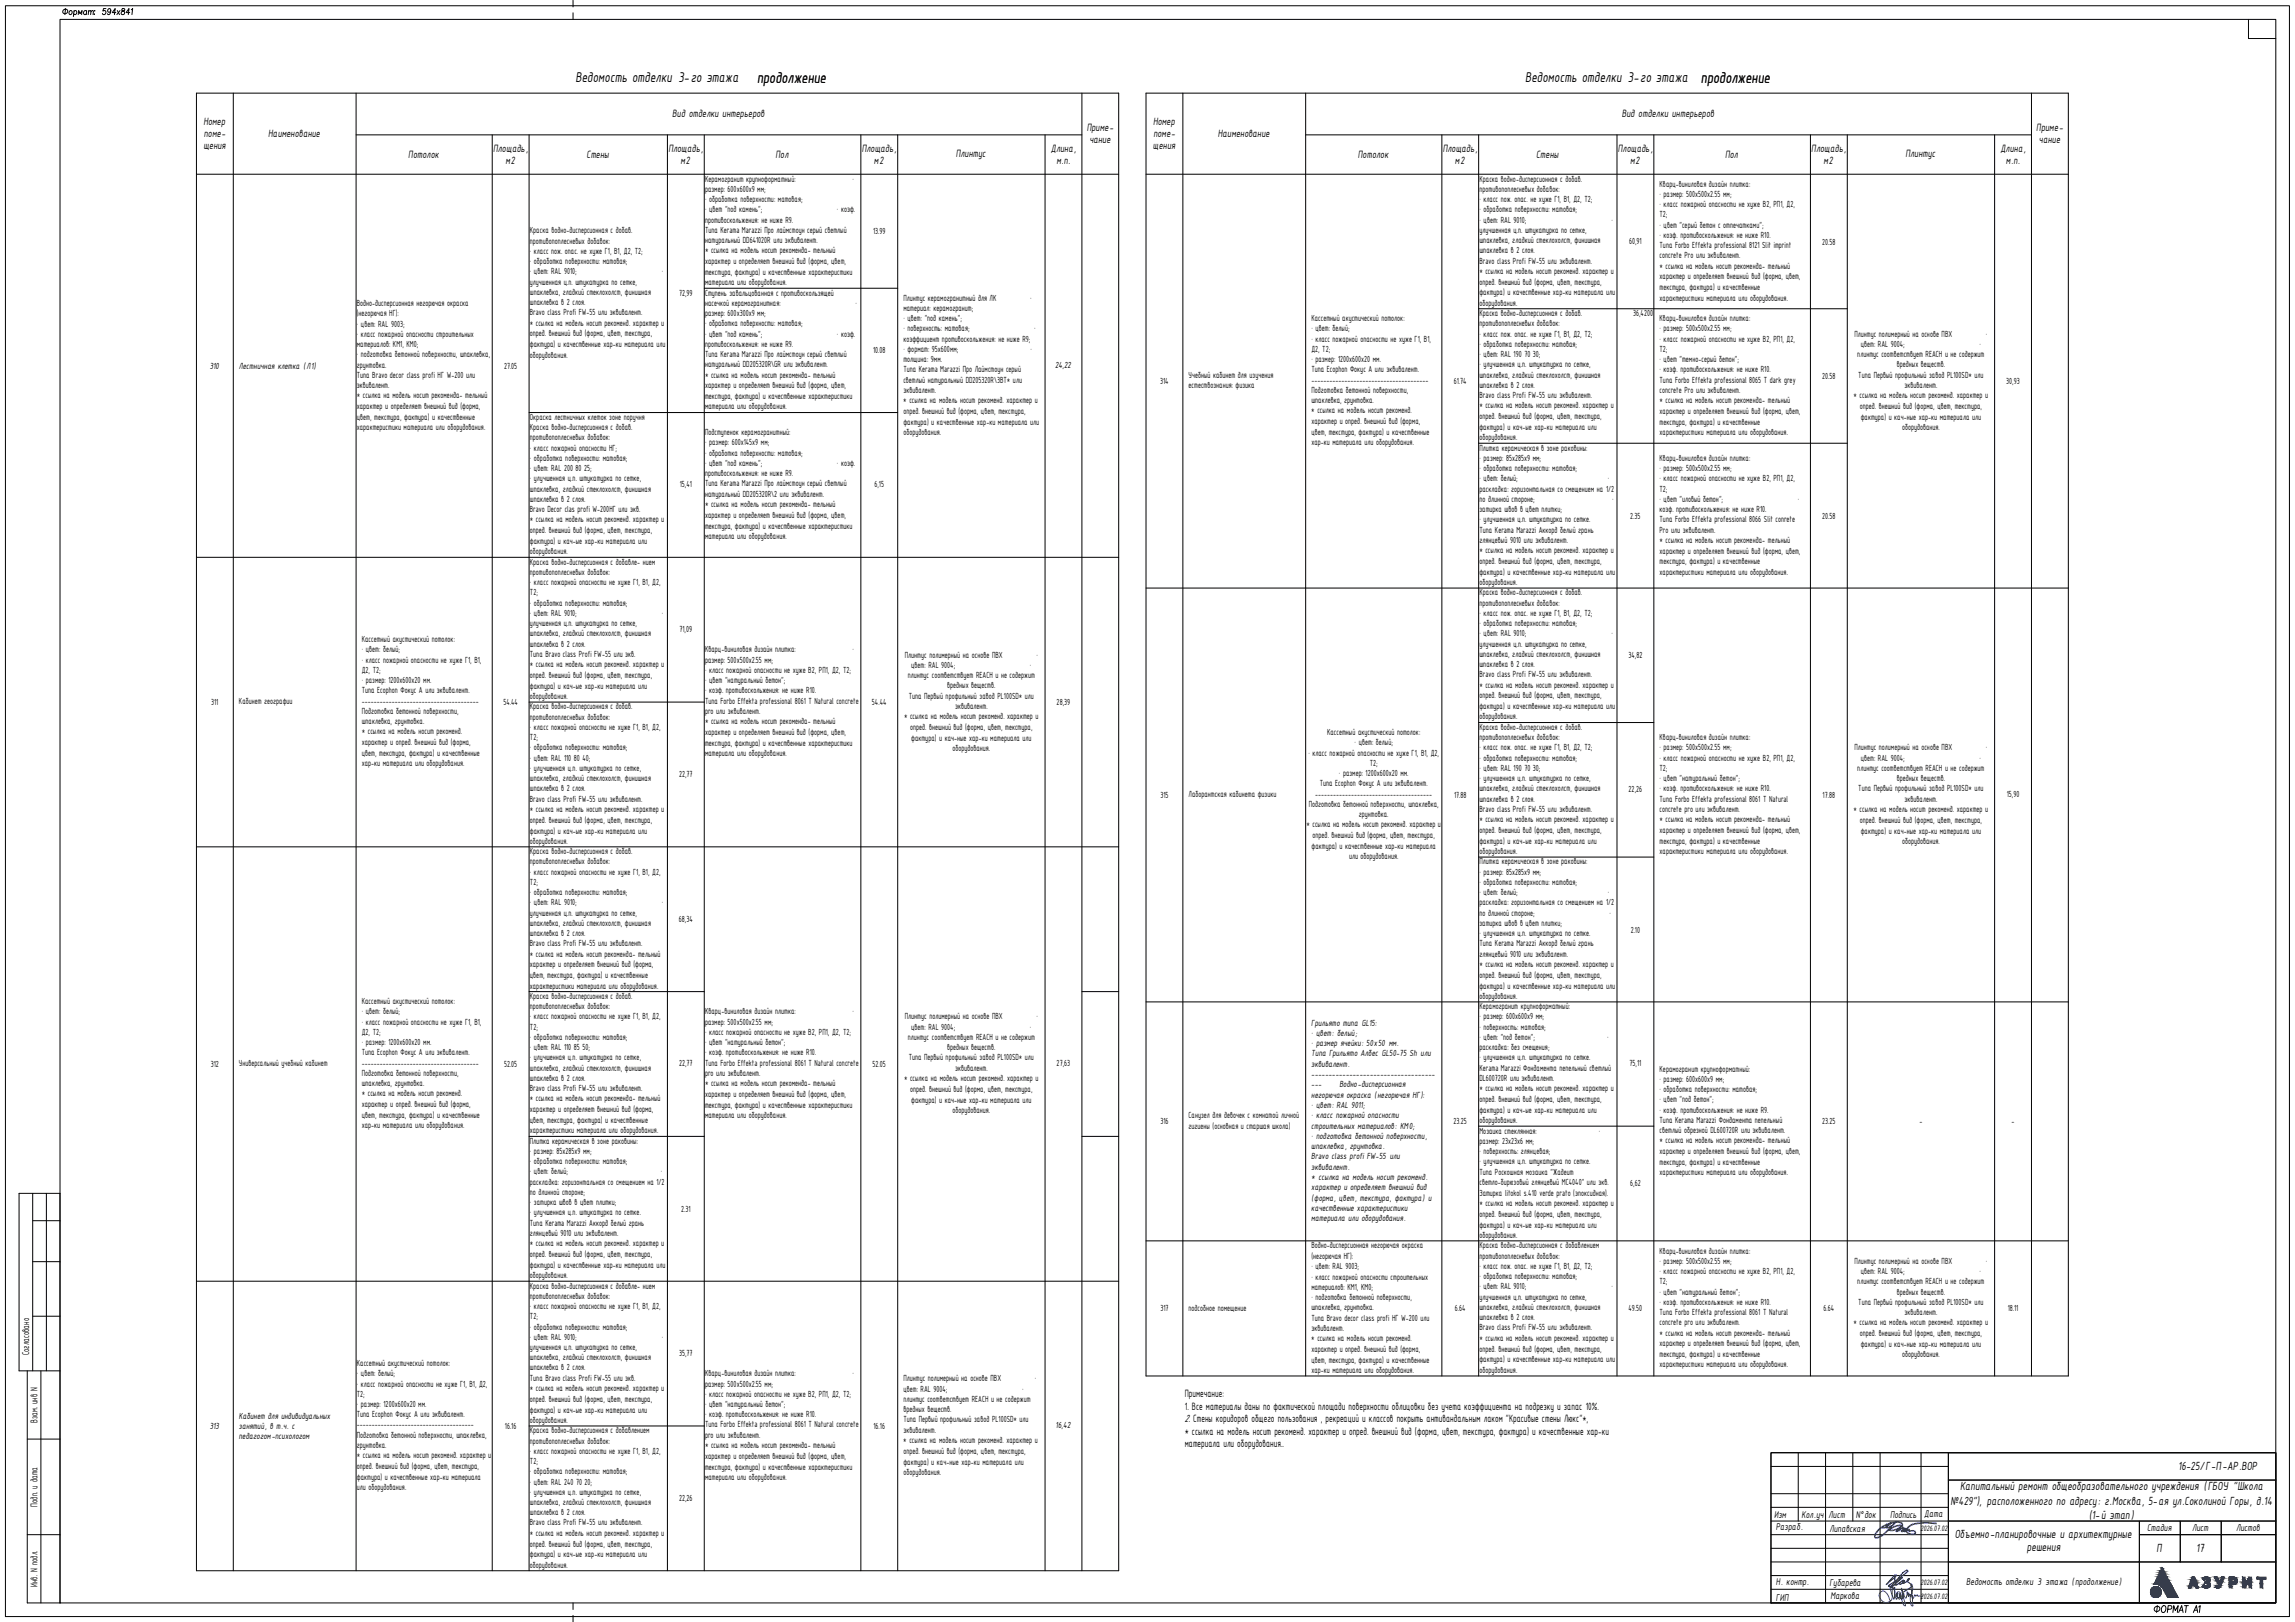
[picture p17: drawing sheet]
<svg xmlns="http://www.w3.org/2000/svg" width="841mm" height="594mm" viewBox="0 0 841 594" stroke-linecap="round" stroke-linejoin="round" font-family="sans-serif">
<defs><g id="words">
<g font-size="6.3" fill="#cd2027">
<text x="277.4" y="30.5">продолжение</text>
<text x="623.3" y="30.5">продолжение</text>
</g>
<text font-size="5.7" x="788.1" y="592">ФОРМАТ А1</text>
<g font-size="5.6">
<text x="210.9" y="29.9">Ведомость отделки 3-го этажа</text>
<text x="558.9" y="29.9">Ведомость отделки 3-го этажа</text>
</g>
<g font-size="4.7">
<text x="798.2" y="538.4">16-25/Г-П-АР.ВОР</text>
<text x="718.3" y="545.8">Капитальный ремонт общеобразовательного учреждения (ГБОУ &quot;Школа</text>
<text x="714.8" y="551.1">№429&quot;), расположенного по адресу: г.Москва, 5-ая ул.Соколиной Горы, д.14</text>
<text x="765.6" y="556.4">(1-й этап)</text>
<text x="716.3" y="563.1">Объемно-планировочные и архитектурные</text>
<text x="742.8" y="568.1">решения</text>
<text x="790.3" y="568.6">П</text>
<text x="804.8" y="568.6">17</text>
</g>
<g font-size="4.2">
<text x="74.5" y="45.6">Номер</text>
<text x="246.3" y="42.7">Вид отделки интерьеров</text>
<text x="422.5" y="45.6">Номер</text>
<text x="594.3" y="42.7">Вид отделки интерьеров</text>
<text x="74.7" y="50.1">поме-</text>
<text x="98.3" y="50.3">Наименование</text>
<text x="398.3" y="48.1">Приме-</text>
<text x="399.2" y="52.5">чание</text>
<text x="422.7" y="50.1">поме-</text>
<text x="446.3" y="50.3">Наименование</text>
<text x="746.2" y="48.1">Приме-</text>
<text x="747.2" y="52.5">чание</text>
<text x="74.5" y="54.6">щения</text>
<text x="149.6" y="57.9">Потолок</text>
<text x="180.7" y="55.7">Площадь,</text>
<text x="214.9" y="57.9">Стены</text>
<text x="244.9" y="55.7">Площадь,</text>
<text x="284.2" y="57.9">Пол</text>
<text x="315.8" y="55.7">Площадь,</text>
<text x="350.3" y="57.5">Плинтус</text>
<text x="385" y="55.7">Длина,</text>
<text x="422.5" y="54.6">щения</text>
<text x="497.6" y="57.9">Потолок</text>
<text x="528.7" y="55.7">Площадь,</text>
<text x="562.9" y="57.9">Стены</text>
<text x="592.9" y="55.7">Площадь,</text>
<text x="632.2" y="57.9">Пол</text>
<text x="663.8" y="55.7">Площадь,</text>
<text x="698.2" y="57.5">Плинтус</text>
<text x="733" y="55.7">Длина,</text>
<text x="185.2" y="60.2">м2</text>
<text x="249.4" y="60.2">м2</text>
<text x="320.3" y="60.2">м2</text>
<text x="387.1" y="60.2">м.п.</text>
<text x="533.2" y="60.2">м2</text>
<text x="597.4" y="60.2">м2</text>
<text x="668.3" y="60.2">м2</text>
<text x="735.1" y="60.2">м.п.</text>
<text x="434.2" y="511.8">Примечание:</text>
<text x="434.1" y="520.8">2. Стены коридоров общего пользования , рекреаций и классов покрыть антивандальным лаком &quot;Красивые стены Люкс&quot;*,</text>
<text x="434.2" y="516.3">1. Все материалы даны по фактической площади поверхности облицовки без учета коэффициента на подрезку и запас 10%.</text>
<text x="434.1" y="525.5">* ссылка на модель носит рекоменд. характер и опред. внешний вид (форма, цвет, текстура, фактура) и качественные хар-ки</text>
<text x="434.2" y="530">материала или оборудования..</text>
</g>
<g font-size="3.9">
<text x="10.7" y="496.4" transform="rotate(-90 10.7 496.4)">Согласовано</text>
<text x="13.7" y="521.1" transform="rotate(-90 13.7 521.1)">Взам. инв N</text>
<text x="13.7" y="551.9" transform="rotate(-90 13.7 551.9)">Подп. и дата</text>
<text x="650.1" y="555.8">Изм</text>
<text x="660.1" y="555.8">Кол.уч</text>
<text x="670.1" y="555.8">Лист</text>
<text x="680.1" y="555.8">N°док</text>
<text x="692.6" y="555.8">Подпись</text>
<text x="705.2" y="555.7">Дата</text>
<text x="650.8" y="560.5">Разраб.</text>
<text x="670.4" y="561.1">Липавская</text>
<text x="786.8" y="560.8">Стадия</text>
<text x="803.3" y="560.8">Лист</text>
<text x="819.4" y="560.8">Листов</text>
<text x="13.7" y="581.2" transform="rotate(-90 13.7 581.2)">Инв. N подл.</text>
<text x="650.8" y="580.7">Н. контр.</text>
<text x="670.4" y="580.8">Губарева</text>
<text x="720.5" y="580.6">Ведомость отделки 3 этажа (продолжение)</text>
<text x="650.8" y="586.3">ГИП</text>
<text x="670.8" y="585.7">Маркова</text>
</g>
<g font-size="3.5">
<text x="258.4" y="66.5">Керамогранит крупноформатный:</text>
<text x="258.4" y="70.2">размер: 600х600х9 мм;</text>
<text x="312.4" y="66.5">•</text>
<text x="542.2" y="66.5">Краска водно-дисперсионная с добав.</text>
<text x="542.2" y="70.2">противопоплесневых добавок:</text>
<text x="608.2" y="68.4">Кварц-виниловая дизайн плитка:</text>
<text x="258.4" y="74">•</text>
<text x="258.4" y="77.8">•</text>
<text x="259.9" y="74">обработка поверхности: матовая;</text>
<text x="259.9" y="77.8">цвет &quot;под камень&quot;;</text>
<text x="306.7" y="77.8">• коэф.</text>
<text x="542.2" y="74">•</text>
<text x="542.2" y="77.8">•</text>
<text x="543.7" y="74">класс пож. опас. не хуже Г1, В1, Д2, Т2;</text>
<text x="543.7" y="77.8">обработка поверхности: матовая;</text>
<text x="608.2" y="72.1">• размер: 500х500х2.55 мм;</text>
<text x="608.2" y="75.9">• класс пожарной опасности не хуже В2, РП1, Д2,</text>
<text x="258.4" y="81.5">противоскольжения: не ниже R9.</text>
<text x="542.2" y="81.5">•</text>
<text x="543.7" y="81.5">цвет: RAL 9010;</text>
<text x="590.5" y="81.5">•</text>
<text x="608.2" y="79.6">Т2;</text>
<text x="608.2" y="83.4">• цвет &quot;серый бетон с отпечатками&quot;;</text>
<text x="194.2" y="85.5">Краска водно-дисперсионная с добав.</text>
<text x="194.2" y="89.3">противопоплесневых добавок:</text>
<text x="258.4" y="85.3">Типа Kerama Marazzi Про лаймстоун серый светлый</text>
<text x="258.4" y="89">натуральный DD641020R или эквивалент.</text>
<text x="319.9" y="85.8">13.99</text>
<text x="542.2" y="85.3">улучшенная ц.п. штукатурка по сетке,</text>
<text x="542.2" y="89">шпаклевка, гладкий стеклохолст, финишная</text>
<text x="597" y="89.3">60,91</text>
<text x="608.2" y="87.1">• коэф. противоскольжения: не ниже R10.</text>
<text x="667.7" y="89.6">20.58</text>
<text x="194.2" y="93">•</text>
<text x="195.7" y="93">класс пож. опас. не хуже Г1, В1, Д2, Т2;</text>
<text x="258.4" y="92.7">* ссылка на модель носит рекоменда- тельный</text>
<text x="542.2" y="92.7">шпаклевка в 2 слоя.</text>
<text x="608.2" y="90.9">Типа Forbo Effekta professional 8121 Slit imprint</text>
<text x="608.2" y="94.6">concrete Pro или эквивалент.</text>
<text x="194.2" y="96.8">•</text>
<text x="194.2" y="100.5">•</text>
<text x="195.7" y="96.8">обработка поверхности: матовая;</text>
<text x="195.7" y="100.5">цвет: RAL 9010;</text>
<text x="242.5" y="100.5">•</text>
<text x="258.4" y="96.7">характер и определяет внешний вид (форма, цвет,</text>
<text x="258.4" y="100.7">текстура, фактура) и качественные характеристики</text>
<text x="542.1" y="100.3">* ссылка на модель носит рекоменд. характер и</text>
<text x="542.2" y="96.5">Bravo class Profi FW-55 или эквивалент.</text>
<text x="608.1" y="98.4">* ссылка на модель носит рекоменда- тельный</text>
<text x="194.2" y="104.3">улучшенная ц.п. штукатурка по сетке,</text>
<text x="258.4" y="104.5">материала или оборудования.</text>
<text x="542.2" y="104.2">опред. внешний вид (форма, цвет, текстура,</text>
<text x="608.2" y="102.4">характер и определяет внешний вид (форма, цвет,</text>
<text x="608.2" y="106.3">текстура, фактура) и качественные</text>
<text x="130.8" y="111.9">Водно-дисперсионная негорючая окраска</text>
<text x="194.2" y="108">шпаклевка, гладкий стеклохолст, финишная</text>
<text x="194.2" y="111.8">шпаклевка в 2 слоя.</text>
<text x="248.9" y="108.3">72,99</text>
<text x="258.4" y="108.3">Ступень завальцованная с противоскользящей</text>
<text x="258.4" y="112">насечкой керамогранитная:</text>
<text x="313.5" y="112">•</text>
<text x="331" y="110.1">Плинтус керамогранитный для ЛК</text>
<text x="331" y="113.9">материал: керамогранит;</text>
<text x="377.5" y="110.1">•</text>
<text x="542.2" y="108.2">фактура) и качественные хар-ки материала или</text>
<text x="542.2" y="111.9">оборудования.</text>
<text x="608.2" y="110.1">характеристики материала или оборудования.</text>
<text x="130.8" y="115.9">(</text>
<text x="130.8" y="119.6">•</text>
<text x="131.4" y="115.9">негорючая НГ):</text>
<text x="132.3" y="119.6">цвет: RAL 9003;</text>
<text x="194.2" y="119.3">* ссылка на модель носит рекоменд. характер и</text>
<text x="194.2" y="115.5">Bravo class Profi FW-55 или эквивалент.</text>
<text x="258.4" y="115.8">размер: 600х300х9 мм;</text>
<text x="258.4" y="119.5">•</text>
<text x="259.9" y="119.5">обработка поверхности: матовая;</text>
<text x="331" y="117.7">• цвет: &quot;под камень&quot;;</text>
<text x="480.6" y="117.7">Кассетный акустический потолок:</text>
<text x="542.2" y="115.8">Краска водно-дисперсионная с добав.</text>
<text x="542.2" y="119.5">противопоплесневых добавок:</text>
<text x="598.4" y="115.8">36,4200</text>
<text x="608.2" y="117.7">Кварц-виниловая дизайн плитка:</text>
<text x="130.8" y="123.4">•</text>
<text x="132.3" y="123.4">класс пожарной опасности строительных</text>
<text x="194.2" y="123.2">опред. внешний вид (форма, цвет, текстура,</text>
<text x="258.4" y="123.3">•</text>
<text x="259.9" y="123.3">цвет &quot;под камень&quot;;</text>
<text x="306.7" y="123.3">• коэф.</text>
<text x="331" y="121.4">• поверхность: матовая;</text>
<text x="331" y="125.2">коэффициент противоскольжения: не ниже R9;</text>
<text x="378.9" y="121.4">•</text>
<text x="480.6" y="121.4">• цвет: белый;</text>
<text x="480.6" y="125.2">• класс пожарной опасности не хуже Г1, В1,</text>
<text x="542.2" y="123.3">•</text>
<text x="543.7" y="123.3">класс пож. опас. не хуже Г1, В1, Д2, Т2;</text>
<text x="608.2" y="121.4">• размер: 500х500х2.55 мм;</text>
<text x="608.2" y="125.2">• класс пожарной опасности не хуже В2, РП1, Д2,</text>
<text x="679.6" y="123.3">Плинтус полимерный на основе ПВХ</text>
<text x="727.8" y="123.3">•</text>
<text x="130.8" y="127.1">материалов: КМ1, КМ0;</text>
<text x="130.8" y="130.9">•</text>
<text x="132.3" y="130.9">подготовка бетонной поверхности, шпаклевка,</text>
<text x="194.2" y="127.2">фактура) и качественные хар-ки материала или</text>
<text x="194.2" y="131">оборудования.</text>
<text x="258.4" y="127">противоскольжения: не ниже R9.</text>
<text x="258.4" y="130.8">Типа Kerama Marazzi Про лаймстоун серый светлый</text>
<text x="319.9" y="129.5">10.08</text>
<text x="331" y="128.9">• формат: 95х600мм;</text>
<text x="377.7" y="128.9">•</text>
<text x="480.6" y="128.9">Д2, Т2;</text>
<text x="542.2" y="127">•</text>
<text x="542.2" y="130.8">•</text>
<text x="543.7" y="127">обработка поверхности: матовая;</text>
<text x="543.7" y="130.8">цвет: RAL 190 70 30;</text>
<text x="608.2" y="128.9">Т2;</text>
<text x="680.6" y="130.8">плинтус соответствует REACH и не содержит</text>
<text x="681.9" y="127">цвет: RAL 9004;</text>
<text x="725.4" y="127">•</text>
<text x="76.9" y="135.1">310</text>
<text x="87.5" y="135.1">Лестничная клетка (Л1)</text>
<text x="130.8" y="134.6">грунтовка.</text>
<text x="184.7" y="135.1">27.05</text>
<text x="258.4" y="134.5">натуральный DD205320R\GR или эквивалент.</text>
<text x="331" y="132.6">толщина: 9мм.</text>
<text x="331" y="136.4">Типа Kerama Marazzi Про Лаймстоун серый</text>
<text x="386.6" y="134.9">24,22</text>
<text x="480.6" y="132.6">• размер: 1200х600х20 мм.</text>
<text x="480.6" y="136.4">Типа Ecophon Фокус А или эквивалент.</text>
<text x="542.2" y="134.5">•</text>
<text x="543.7" y="134.5">улучшенная ц.п. штукатурка по сетке,</text>
<text x="608.2" y="132.6">• цвет &quot;темно-серый бетон&quot;;</text>
<text x="608.2" y="136.4">• коэф. противоскольжения: не ниже R10.</text>
<text x="695.1" y="134.5">вредных веществ.</text>
<text x="130.8" y="138.4">Типа Bravo decor class profi НГ W-200 или</text>
<text x="130.8" y="142.1">эквивалент.</text>
<text x="258.4" y="138.3">* ссылка на модель носит рекоменда- тельный</text>
<text x="258.4" y="142.3">характер и определяет внешний вид (форма, цвет,</text>
<text x="331" y="140.2">светлый натуральный DD205320R\3BT* или</text>
<text x="331" y="143.9">эквивалент.</text>
<text x="425.1" y="140.7">314</text>
<text x="435.6" y="138.5">Учебный кабинет для изучения</text>
<text x="435.6" y="142.3">естествознания: физика</text>
<text x="480.6" y="140.2">---------------------------------------</text>
<text x="480.6" y="143.9">Подготовка бетонной поверхности,</text>
<text x="532.8" y="140.7">61.74</text>
<text x="542.2" y="138.3">шпаклевка, гладкий стеклохолст, финишная</text>
<text x="542.2" y="142">шпаклевка в 2 слоя.</text>
<text x="608.2" y="140.2">Типа Forbo Effekta professional 8065 T dark grey</text>
<text x="608.2" y="143.9">concrete Pro или эквивалент.</text>
<text x="667.7" y="138.8">20.58</text>
<text x="681" y="138.3">Типа Первый профильный завод PL100SD* или</text>
<text x="698" y="142">эквивалент.</text>
<text x="735.2" y="140.5">30,93</text>
<text x="130.7" y="145.9">* ссылка на модель носит рекоменда- тельный</text>
<text x="130.8" y="149.9">характер и определяет внешний вид (форма,</text>
<text x="258.4" y="146.2">текстура, фактура) и качественные характеристики</text>
<text x="258.4" y="150">материала или оборудования.</text>
<text x="331" y="147.7">* ссылка на модель носит рекоменд. характер и</text>
<text x="480.6" y="147.7">шпаклевка, грунтовка.</text>
<text x="542.1" y="149.5">* ссылка на модель носит рекоменд. характер и</text>
<text x="542.2" y="145.8">Bravo class Profi FW-55 или эквивалент.</text>
<text x="608.1" y="147.7">* ссылка на модель носит рекоменда- тельный</text>
<text x="679.3" y="145.8">* ссылка на модель носит рекоменд. характер и</text>
<text x="681.5" y="149.7">опред. внешний вид (форма, цвет, текстура,</text>
<text x="130.8" y="153.8">цвет, текстура, фактура) и качественные</text>
<text x="194.2" y="153.8">Окраска лестничных клеток зоне поручня</text>
<text x="331" y="151.6">опред. внешний вид (форма, цвет, текстура,</text>
<text x="331" y="155.6">фактура) и качественные хар-ки материала или</text>
<text x="480.5" y="151.4">* ссылка на модель носит рекоменд.</text>
<text x="480.6" y="155.4">характер и опред. внешний вид (форма,</text>
<text x="542.2" y="153.5">опред. внешний вид (форма, цвет, текстура,</text>
<text x="608.2" y="151.6">характер и определяет внешний вид (форма, цвет,</text>
<text x="608.2" y="155.6">текстура, фактура) и качественные</text>
<text x="681.9" y="153.7">фактура) и кач-ные хар-ки материала или</text>
<text x="130.8" y="157.6">характеристики материала или оборудования.</text>
<text x="194.2" y="157.6">Краска водно-дисперсионная с добав.</text>
<text x="194.2" y="161.3">противопоплесневых добавок:</text>
<text x="258.4" y="159.4">Подступенок керамогранитный:</text>
<text x="331" y="159.4">оборудования.</text>
<text x="480.6" y="159.4">цвет, текстура, фактура) и качественные</text>
<text x="542.2" y="157.5">фактура) и кач-ые хар-ки материала или</text>
<text x="542.2" y="161.2">оборудования.</text>
<text x="608.2" y="159.4">характеристики материала или оборудования.</text>
<text x="697" y="157.5">оборудования.</text>
<text x="194.2" y="165.1">•</text>
<text x="195.7" y="165.1">класс пожарной опасности НГ;</text>
<text x="258.4" y="163.2">•</text>
<text x="258.4" y="166.9">•</text>
<text x="259.9" y="163.2">размер: 600х145х9 мм;</text>
<text x="259.9" y="166.9">обработка поверхности: матовая;</text>
<text x="480.6" y="163.1">хар-ки материала или оборудования.</text>
<text x="542.2" y="165.1">Плитка керамическая в зоне раковины:</text>
<text x="194.2" y="168.8">•</text>
<text x="194.2" y="172.5">•</text>
<text x="195.7" y="168.8">обработка поверхности: матовая;</text>
<text x="195.7" y="172.5">цвет: RAL 200 80 25;</text>
<text x="258.4" y="170.7">•</text>
<text x="259.9" y="170.7">цвет &quot;под камень&quot;;</text>
<text x="306.7" y="170.7">• коэф.</text>
<text x="542.2" y="168.8">•</text>
<text x="542.2" y="172.5">•</text>
<text x="543.7" y="168.8">размер: 85х285х9 мм;</text>
<text x="543.7" y="172.5">обработка поверхности: матовая;</text>
<text x="608.2" y="168.8">Кварц-виниловая дизайн плитка:</text>
<text x="608.2" y="172.5">• размер: 500х500х2.55 мм;</text>
<text x="194.2" y="176.3">•</text>
<text x="195.7" y="176.3">улучшенная ц.п. штукатурка по сетке,</text>
<text x="249.1" y="178.5">15,41</text>
<text x="258.4" y="174.4">противоскольжения: не ниже R9.</text>
<text x="258.4" y="178.2">Типа Kerama Marazzi Про лаймстоун серый светлый</text>
<text x="320.4" y="178.5">6,15</text>
<text x="542.2" y="176.3">•</text>
<text x="543.7" y="176.3">цвет: белый;</text>
<text x="589.2" y="176.3">•</text>
<text x="608.2" y="176.3">• класс пожарной опасности не хуже В2, РП1, Д2,</text>
<text x="194.2" y="180.1">шпаклевка, гладкий стеклохолст, финишная</text>
<text x="194.2" y="183.8">шпаклевка в 2 слоя.</text>
<text x="258.4" y="185.7">* ссылка на модель носит рекоменда- тельный</text>
<text x="258.4" y="181.9">натуральный DD205320R\2 или эквивалент.</text>
<text x="542.2" y="180.1">раскладка: горизонтальная со смещением на 1/2</text>
<text x="542.2" y="183.8">по длинной стороне;</text>
<text x="590.7" y="183.8">•</text>
<text x="608.2" y="180.1">Т2;</text>
<text x="608.2" y="183.8">• цвет &quot;иловый бетон&quot;;</text>
<text x="658.9" y="183.8">•</text>
<text x="194.2" y="191.3">* ссылка на модель носит рекоменд. характер и</text>
<text x="194.2" y="187.6">Bravo Decor clas profi W-200НГ или экв.</text>
<text x="258.4" y="189.6">характер и определяет внешний вид (форма, цвет,</text>
<text x="542.2" y="187.6">затирка швов в цвет плитки;</text>
<text x="542.2" y="191.3">•</text>
<text x="543.7" y="191.3">улучшенная ц.п. штукатурка по сетке.</text>
<text x="597.4" y="190">2.35</text>
<text x="608.2" y="187.6">коэф. противоскольжения: не ниже R10.</text>
<text x="608.2" y="191.3">Типа Forbo Effekta professional 8066 Slit conrete</text>
<text x="667.7" y="190">20.58</text>
<text x="194.2" y="195.3">опред. внешний вид (форма, цвет, текстура,</text>
<text x="258.4" y="193.6">текстура, фактура) и качественные характеристики</text>
<text x="258.4" y="197.4">материала или оборудования.</text>
<text x="542.2" y="195">Типа Kerama Marazzi Аккорд белый грань</text>
<text x="608.2" y="195">Pro или эквивалент.</text>
<text x="194.2" y="199.3">фактура) и кач-ые хар-ки материала или</text>
<text x="194.2" y="203">оборудования.</text>
<text x="542.1" y="202.6">* ссылка на модель носит рекоменд. характер и</text>
<text x="542.2" y="198.8">глянцевый 9010 или эквивалент.</text>
<text x="608.1" y="198.8">* ссылка на модель носит рекоменда- тельный</text>
<text x="608.2" y="202.8">характер и определяет внешний вид (форма, цвет,</text>
<text x="194.2" y="206.8">Краска водно-дисперсионная с добавле- нием</text>
<text x="542.2" y="206.5">опред. внешний вид (форма, цвет, текстура,</text>
<text x="608.2" y="206.7">текстура, фактура) и качественные</text>
<text x="194.2" y="210.6">противопоплесневых добавок:</text>
<text x="194.2" y="214.3">•</text>
<text x="195.7" y="214.3">класс пожарной опасности не хуже Г1, В1, Д2,</text>
<text x="542.2" y="210.5">фактура) и качественные хар-ки материала или</text>
<text x="542.2" y="214.2">оборудования.</text>
<text x="608.2" y="210.5">характеристики материала или оборудования.</text>
<text x="194.2" y="218.1">Т2;</text>
<text x="194.2" y="221.8">•</text>
<text x="195.7" y="221.8">обработка поверхности: матовая;</text>
<text x="542.2" y="218.1">Краска водно-дисперсионная с добав.</text>
<text x="542.2" y="221.8">противопоплесневых добавок:</text>
<text x="194.2" y="225.6">•</text>
<text x="195.7" y="225.6">цвет: RAL 9010;</text>
<text x="242.5" y="225.6">•</text>
<text x="542.2" y="225.6">•</text>
<text x="543.7" y="225.6">класс пож. опас. не хуже Г1, В1, Д2, Т2;</text>
<text x="194.2" y="229.3">улучшенная ц.п. штукатурка по сетке,</text>
<text x="194.2" y="233.1">шпаклевка, гладкий стеклохолст, финишная</text>
<text x="249" y="231.5">71,09</text>
<text x="542.2" y="229.3">•</text>
<text x="542.2" y="233.1">•</text>
<text x="543.7" y="229.3">обработка поверхности: матовая;</text>
<text x="543.7" y="233.1">цвет: RAL 9010;</text>
<text x="590.5" y="233.1">•</text>
<text x="132.6" y="235.2">Кассетный акустический потолок:</text>
<text x="132.6" y="239">• цвет: белый;</text>
<text x="194.2" y="236.8">шпаклевка в 2 слоя.</text>
<text x="258.4" y="239">Кварц-виниловая дизайн плитка:</text>
<text x="312.5" y="239">•</text>
<text x="542.2" y="236.8">улучшенная ц.п. штукатурка по сетке,</text>
<text x="132.6" y="242.7">• класс пожарной опасности не хуже Г1, В1,</text>
<text x="194.2" y="244.3">* ссылка на модель носит рекоменд. характер и</text>
<text x="194.2" y="240.6">Типа Bravo class Profi FW-55 или экв.</text>
<text x="258.4" y="242.7">размер: 500х500х2.55 мм;</text>
<text x="331.6" y="240.8">Плинтус полимерный на основе ПВХ</text>
<text x="333.9" y="244.6">цвет: RAL 9004;</text>
<text x="377.4" y="244.6">•</text>
<text x="379.8" y="240.8">•</text>
<text x="542.2" y="240.6">шпаклевка, гладкий стеклохолст, финишная</text>
<text x="542.2" y="244.3">шпаклевка в 2 слоя.</text>
<text x="596.8" y="240.9">34,82</text>
<text x="132.6" y="246.5">Д2, Т2;</text>
<text x="132.6" y="250.2">• размер: 1200х600х20 мм.</text>
<text x="194.2" y="248.3">опред. внешний вид (форма, цвет, текстура,</text>
<text x="258.4" y="246.5">•</text>
<text x="258.4" y="250.2">•</text>
<text x="259.9" y="246.5">класс пожарной опасности не хуже В2, РП1, Д2, Т2;</text>
<text x="259.9" y="250.2">цвет &quot;натуральный бетон&quot;;</text>
<text x="332.7" y="248.3">плинтус соответствует REACH и не содержит</text>
<text x="542.1" y="251.8">* ссылка на модель носит рекоменд. характер и</text>
<text x="542.2" y="248.1">Bravo class Profi FW-55 или эквивалент.</text>
<text x="87.6" y="257.9">Кабинет географии</text>
<text x="132.6" y="254">Типа Ecophon Фокус А или эквивалент.</text>
<text x="132.6" y="257.7">---------------------------------------</text>
<text x="194.2" y="252.3">фактура) и кач-ые хар-ки материала или</text>
<text x="194.2" y="256">оборудования.</text>
<text x="258.4" y="254">•</text>
<text x="258.4" y="257.7">Типа Forbo Effekta professional 8061 T Natural concrete</text>
<text x="259.9" y="254">коэф. противоскольжения: не ниже R10.</text>
<text x="333" y="255.8">Типа Первый профильный завод PL100SD* или</text>
<text x="347.1" y="252.1">вредных веществ.</text>
<text x="542.2" y="255.8">опред. внешний вид (форма, цвет, текстура,</text>
<text x="77.4" y="258.3">311</text>
<text x="132.6" y="261.5">Подготовка бетонной поверхности,</text>
<text x="184.5" y="258.3">54.44</text>
<text x="194.2" y="259.9">Краска водно-дисперсионная с добав.</text>
<text x="194.2" y="263.6">противопоплесневых добавок:</text>
<text x="258.4" y="261.5">pro или эквивалент.</text>
<text x="319.5" y="258.3">54.44</text>
<text x="331.3" y="263.3">* ссылка на модель носит рекоменд. характер и</text>
<text x="350" y="259.6">эквивалент.</text>
<text x="387.2" y="258.1">28,39</text>
<text x="542.2" y="259.8">фактура) и качественные хар-ки материала или</text>
<text x="542.2" y="263.5">оборудования.</text>
<text x="132.6" y="265.2">шпаклевка, грунтовка.</text>
<text x="132.6" y="269">* ссылка на модель носит рекоменд.</text>
<text x="194.2" y="267.3">•</text>
<text x="195.7" y="267.3">класс пожарной опасности не хуже Г1, В1, Д2,</text>
<text x="258.4" y="265.2">* ссылка на модель носит рекоменда- тельный</text>
<text x="258.4" y="269.2">характер и определяет внешний вид (форма, цвет,</text>
<text x="333.6" y="267.3">опред. внешний вид (форма, цвет, текстура,</text>
<text x="486.3" y="269.2">Кассетный акустический потолок:</text>
<text x="542.2" y="267.3">Краска водно-дисперсионная с добав.</text>
<text x="132.6" y="272.9">характер и опред. внешний вид (форма,</text>
<text x="194.2" y="271.1">Т2;</text>
<text x="194.2" y="274.8">•</text>
<text x="195.7" y="274.8">обработка поверхности: матовая;</text>
<text x="258.4" y="273.2">текстура, фактура) и качественные характеристики</text>
<text x="333.9" y="271.3">фактура) и кач-ные хар-ки материала или</text>
<text x="349" y="275">оборудования.</text>
<text x="496.4" y="273">• цвет: белый;</text>
<text x="542.2" y="271.1">противопоплесневых добавок:</text>
<text x="542.2" y="274.8">•</text>
<text x="543.7" y="274.8">класс пож. опас. не хуже Г1, В1, Д2, Т2;</text>
<text x="608.2" y="271.1">Кварц-виниловая дизайн плитка:</text>
<text x="608.2" y="274.8">• размер: 500х500х2.55 мм;</text>
<text x="679.6" y="274.8">Плинтус полимерный на основе ПВХ</text>
<text x="727.8" y="274.8">•</text>
<text x="132.6" y="276.9">цвет, текстура, фактура) и качественные</text>
<text x="132.6" y="280.7">хар-ки материала или оборудования.</text>
<text x="194.2" y="278.6">•</text>
<text x="195.7" y="278.6">цвет: RAL 110 80 40;</text>
<text x="258.4" y="276.9">материала или оборудования.</text>
<text x="479.5" y="276.7">• класс пожарной опасности не хуже Г1, В1, Д2,</text>
<text x="502" y="280.5">Т2;</text>
<text x="542.2" y="278.6">•</text>
<text x="543.7" y="278.6">обработка поверхности: матовая;</text>
<text x="608.2" y="278.6">• класс пожарной опасности не хуже В2, РП1, Д2,</text>
<text x="681.9" y="278.6">цвет: RAL 9004;</text>
<text x="725.4" y="278.6">•</text>
<text x="194.2" y="282.4">•</text>
<text x="194.2" y="286.1">шпаклевка, гладкий стеклохолст, финишная</text>
<text x="195.7" y="282.4">улучшенная ц.п. штукатурка по сетке,</text>
<text x="248.9" y="284.6">22,77</text>
<text x="483.7" y="288">Типа Ecophon Фокус А или эквивалент.</text>
<text x="490.7" y="284.2">• размер: 1200х600х20 мм.</text>
<text x="542.2" y="282.4">•</text>
<text x="542.2" y="286.1">•</text>
<text x="543.7" y="282.4">цвет: RAL 190 70 30;</text>
<text x="543.7" y="286.1">улучшенная ц.п. штукатурка по сетке,</text>
<text x="608.2" y="282.4">Т2;</text>
<text x="608.2" y="286.1">• цвет &quot;натуральный бетон&quot;;</text>
<text x="680.6" y="282.4">плинтус соответствует REACH и не содержит</text>
<text x="695.1" y="286.1">вредных веществ.</text>
<text x="194.2" y="289.8">шпаклевка в 2 слоя.</text>
<text x="194.2" y="293.6">Bravo class Profi FW-55 или эквивалент.</text>
<text x="425.2" y="292.3">315</text>
<text x="435.6" y="291.9">Лаборантская кабинета физики</text>
<text x="481.9" y="291.7">---------------------------------------</text>
<text x="532.8" y="292.3">17.88</text>
<text x="542.2" y="289.8">шпаклевка, гладкий стеклохолст, финишная</text>
<text x="542.2" y="293.6">шпаклевка в 2 слоя.</text>
<text x="596.8" y="290.2">22,26</text>
<text x="608.2" y="289.8">• коэф. противоскольжения: не ниже R10.</text>
<text x="608.2" y="293.6">Типа Forbo Effekta professional 8061 T Natural</text>
<text x="667.9" y="292.3">17.88</text>
<text x="681" y="289.8">Типа Первый профильный завод PL100SD* или</text>
<text x="698" y="293.6">эквивалент.</text>
<text x="735.4" y="292.1">15,90</text>
<text x="194.2" y="297.3">* ссылка на модель носит рекоменд. характер и</text>
<text x="479.6" y="295.5">Подготовка бетонной поверхности, шпаклевка,</text>
<text x="498" y="299.2">грунтовка.</text>
<text x="542.2" y="297.3">Bravo class Profi FW-55 или эквивалент.</text>
<text x="608.2" y="297.3">concrete pro или эквивалент.</text>
<text x="679.3" y="297.3">* ссылка на модель носит рекоменд. характер и</text>
<text x="194.2" y="301.3">опред. внешний вид (форма, цвет, текстура,</text>
<text x="194.2" y="305.3">фактура) и кач-ые хар-ки материала или</text>
<text x="478.8" y="303">* ссылка на модель носит рекоменд. характер и</text>
<text x="542.1" y="301.1">* ссылка на модель носит рекоменд. характер и</text>
<text x="542.2" y="305.1">опред. внешний вид (форма, цвет, текстура,</text>
<text x="608.1" y="301.1">* ссылка на модель носит рекоменда- тельный</text>
<text x="608.2" y="305.1">характер и определяет внешний вид (форма, цвет,</text>
<text x="681.5" y="301.3">опред. внешний вид (форма, цвет, текстура,</text>
<text x="681.9" y="305.3">фактура) и кач-ные хар-ки материала или</text>
<text x="194.2" y="309">оборудования.</text>
<text x="480.7" y="310.9">фактура) и качественные хар-ки материала</text>
<text x="481" y="307">опред. внешний вид (форма, цвет, текстура,</text>
<text x="542.2" y="309">фактура) и кач-ые хар-ки материала или</text>
<text x="608.2" y="309">текстура, фактура) и качественные</text>
<text x="697" y="309">оборудования.</text>
<text x="194.2" y="312.9">Краска водно-дисперсионная с добав.</text>
<text x="194.2" y="316.6">противопоплесневых добавок:</text>
<text x="494.4" y="314.7">или оборудования.</text>
<text x="542.2" y="312.8">оборудования.</text>
<text x="542.2" y="316.6">Плитка керамическая в зоне раковины:</text>
<text x="608.2" y="312.8">характеристики материала или оборудования.</text>
<text x="194.2" y="320.4">•</text>
<text x="195.7" y="320.4">класс пожарной опасности не хуже Г1, В1, Д2,</text>
<text x="542.2" y="320.4">•</text>
<text x="543.7" y="320.4">размер: 85х285х9 мм;</text>
<text x="194.2" y="324.1">Т2;</text>
<text x="194.2" y="327.9">•</text>
<text x="195.7" y="327.9">обработка поверхности: матовая;</text>
<text x="542.2" y="324.1">•</text>
<text x="542.2" y="327.9">•</text>
<text x="543.7" y="324.1">обработка поверхности: матовая;</text>
<text x="543.7" y="327.9">цвет: белый;</text>
<text x="589.2" y="327.9">•</text>
<text x="194.2" y="331.6">•</text>
<text x="194.2" y="335.4">улучшенная ц.п. штукатурка по сетке,</text>
<text x="195.7" y="331.6">цвет: RAL 9010;</text>
<text x="242.5" y="331.6">•</text>
<text x="542.2" y="331.6">раскладка: горизонтальная со смещением на 1/2</text>
<text x="542.2" y="335.4">по длинной стороне;</text>
<text x="589.8" y="335.4">•</text>
<text x="194.2" y="339.1">шпаклевка, гладкий стеклохолст, финишная</text>
<text x="248.8" y="337.6">68,34</text>
<text x="542.2" y="339.1">затирка швов в цвет плитки;</text>
<text x="597.6" y="341.6">2.10</text>
<text x="194.2" y="342.9">шпаклевка в 2 слоя.</text>
<text x="194.2" y="346.6">Bravo class Profi FW-55 или эквивалент.</text>
<text x="542.2" y="342.9">•</text>
<text x="542.2" y="346.6">Типа Kerama Marazzi Аккорд белый грань</text>
<text x="543.7" y="342.9">улучшенная ц.п. штукатурка по сетке.</text>
<text x="194.2" y="350.4">* ссылка на модель носит рекоменда- тельный</text>
<text x="542.2" y="350.4">глянцевый 9010 или эквивалент.</text>
<text x="194.2" y="354.3">характер и определяет внешний вид (форма,</text>
<text x="194.2" y="358.3">цвет, текстура, фактура) и качественные</text>
<text x="542.1" y="354.1">* ссылка на модель носит рекоменд. характер и</text>
<text x="542.2" y="358.1">опред. внешний вид (форма, цвет, текстура,</text>
<text x="194.2" y="362.1">характеристики материала или оборудования.</text>
<text x="194.2" y="365.9">Краска водно-дисперсионная с добав.</text>
<text x="542.2" y="362.1">фактура) и качественные хар-ки материала или</text>
<text x="542.2" y="365.8">оборудования.</text>
<text x="132.6" y="367.8">Кассетный акустический потолок:</text>
<text x="132.6" y="371.5">• цвет: белый;</text>
<text x="194.2" y="369.6">противопоплесневых добавок:</text>
<text x="258.4" y="371.5">Кварц-виниловая дизайн плитка:</text>
<text x="312.5" y="371.5">•</text>
<text x="542.2" y="369.6">Керамогранит крупноформатный:</text>
<text x="132.6" y="375.3">• класс пожарной опасности не хуже Г1, В1,</text>
<text x="194.2" y="373.4">•</text>
<text x="194.2" y="377.1">Т2;</text>
<text x="195.7" y="373.4">класс пожарной опасности не хуже Г1, В1, Д2,</text>
<text x="258.4" y="375.3">размер: 500х500х2.55 мм;</text>
<text x="331.6" y="373.4">Плинтус полимерный на основе ПВХ</text>
<text x="333.9" y="377.1">цвет: RAL 9004;</text>
<text x="377.4" y="377.1">•</text>
<text x="379.8" y="373.4">•</text>
<text x="480.5" y="375.7">Грильято типа GL15:</text>
<text x="542.2" y="373.4">•</text>
<text x="542.2" y="377.1">•</text>
<text x="543.7" y="373.4">размер: 600х600х9 мм;</text>
<text x="543.7" y="377.1">поверхность: матовая;</text>
<text x="132.6" y="379">Д2, Т2;</text>
<text x="132.6" y="382.8">• размер: 1200х600х20 мм.</text>
<text x="194.2" y="380.9">•</text>
<text x="195.7" y="380.9">обработка поверхности: матовая;</text>
<text x="258.4" y="379">•</text>
<text x="258.4" y="382.8">•</text>
<text x="259.9" y="379">класс пожарной опасности не хуже В2, РП1, Д2, Т2;</text>
<text x="259.9" y="382.8">цвет &quot;натуральный бетон&quot;;</text>
<text x="332.7" y="380.9">плинтус соответствует REACH и не содержит</text>
<text x="480.5" y="379.4">• цвет: белый;</text>
<text x="480.5" y="383.2">• размер ячейки: 50х50 мм.</text>
<text x="542.2" y="380.9">•</text>
<text x="543.7" y="380.9">цвет: &quot;под бетон&quot;;</text>
<text x="588.9" y="380.9">•</text>
<text x="132.6" y="386.5">Типа Ecophon Фокус А или эквивалент.</text>
<text x="194.2" y="384.7">•</text>
<text x="194.2" y="388.4">•</text>
<text x="195.7" y="384.7">цвет: RAL 110 85 50;</text>
<text x="195.7" y="388.4">улучшенная ц.п. штукатурка по сетке,</text>
<text x="258.4" y="386.5">•</text>
<text x="259.9" y="386.5">коэф. противоскольжения: не ниже R10.</text>
<text x="333" y="388.4">Типа Первый профильный завод PL100SD* или</text>
<text x="347.1" y="384.7">вредных веществ.</text>
<text x="480.5" y="386.9">Типа Грильято Албес GL50-75 Sh или</text>
<text x="542.2" y="384.7">раскладка: без смещения;</text>
<text x="542.2" y="388.4">•</text>
<text x="543.7" y="388.4">улучшенная ц.п. штукатурка по сетке.</text>
<text x="77.2" y="390.8">312</text>
<text x="87.6" y="390.5">Универсальный учебный кабинет</text>
<text x="132.6" y="390.3">---------------------------------------</text>
<text x="132.6" y="394">Подготовка бетонной поверхности,</text>
<text x="184.7" y="390.8">52.05</text>
<text x="194.2" y="392.1">шпаклевка, гладкий стеклохолст, финишная</text>
<text x="194.2" y="395.9">шпаклевка в 2 слоя.</text>
<text x="248.9" y="390.6">22,77</text>
<text x="258.4" y="390.3">Типа Forbo Effekta professional 8061 T Natural concrete</text>
<text x="258.4" y="394">pro или эквивалент.</text>
<text x="319.8" y="390.8">52.05</text>
<text x="331.3" y="395.9">* ссылка на модель носит рекоменд. характер и</text>
<text x="350" y="392.1">эквивалент.</text>
<text x="387.2" y="390.6">27,63</text>
<text x="480.5" y="390.6">эквивалент.</text>
<text x="480.5" y="394.4">------------------------------------</text>
<text x="542.2" y="392.1">Kerama Marazzi Фондамента пепельный светлый</text>
<text x="542.2" y="395.9">DL600720R или эквивалент.</text>
<text x="597.2" y="390.6">75,11</text>
<text x="608.2" y="392.5">Керамогранит крупноформатный:</text>
<text x="132.6" y="397.8">шпаклевка, грунтовка.</text>
<text x="132.6" y="401.5">* ссылка на модель носит рекоменд.</text>
<text x="194.2" y="399.6">Bravo class Profi FW-55 или эквивалент.</text>
<text x="258.4" y="397.8">* ссылка на модель носит рекоменда- тельный</text>
<text x="258.4" y="401.8">характер и определяет внешний вид (форма, цвет,</text>
<text x="333.6" y="399.9">опред. внешний вид (форма, цвет, текстура,</text>
<text x="480.5" y="398.2">---</text>
<text x="490.8" y="398.2">Водно-дисперсионная</text>
<text x="542.1" y="399.6">* ссылка на модель носит рекоменд. характер и</text>
<text x="608.2" y="396.3">• размер: 600х600х9 мм;</text>
<text x="608.2" y="400">• обработка поверхности: матовая;</text>
<text x="132.6" y="405.5">характер и опред. внешний вид (форма,</text>
<text x="194.2" y="403.4">* ссылка на модель носит рекоменда- тельный</text>
<text x="194.2" y="407.4">характер и определяет внешний вид (форма,</text>
<text x="258.4" y="405.7">текстура, фактура) и качественные характеристики</text>
<text x="333.9" y="403.9">фактура) и кач-ные хар-ки материала или</text>
<text x="349" y="407.6">оборудования.</text>
<text x="480.5" y="402.1">негорючая окраска (негорючая НГ):</text>
<text x="480.5" y="405.9">• цвет: RAL 9011;</text>
<text x="542.2" y="403.6">опред. внешний вид (форма, цвет, текстура,</text>
<text x="542.2" y="407.6">фактура) и кач-ые хар-ки материала или</text>
<text x="608.2" y="403.8">• цвет &quot;под бетон&quot;;</text>
<text x="608.2" y="407.5">• коэф. противоскольжения: не ниже R9.</text>
<text x="132.6" y="409.5">цвет, текстура, фактура) и качественные</text>
<text x="132.6" y="413.2">хар-ки материала или оборудования.</text>
<text x="194.2" y="411.3">цвет, текстура, фактура) и качественные</text>
<text x="258.4" y="409.5">материала или оборудования.</text>
<text x="425.2" y="411.8">316</text>
<text x="435.6" y="409.5">Санузел для девочек с комнатой личной</text>
<text x="435.6" y="413.5">гигиены (основная и старшая школа)</text>
<text x="480.5" y="409.6">• класс пожарной опасности</text>
<text x="480.5" y="413.4">строительных материалов: КМ0;</text>
<text x="532.7" y="411.8">23.25</text>
<text x="542.2" y="411.3">оборудования.</text>
<text x="608.2" y="411.3">Типа Kerama Marazzi Фондамента пепельный</text>
<text x="667.7" y="411.8">23.25</text>
<text x="703.4" y="411.8">-</text>
<text x="737.2" y="411.8">-</text>
<text x="194.2" y="415.1">характеристики материала или оборудования.</text>
<text x="194.2" y="418.9">Плитка керамическая в зоне раковины:</text>
<text x="480.5" y="417.1">• подготовка бетонной поверхности,</text>
<text x="542.2" y="415.2">Мозаика стеклянная:</text>
<text x="542.2" y="418.9">размер: 23х23х6 мм;</text>
<text x="585.9" y="415.2">•</text>
<text x="608.1" y="418.8">* ссылка на модель носит рекоменда- тельный</text>
<text x="608.2" y="415">светлый обрезной DL600720R или эквивалент.</text>
<text x="194.2" y="422.7">•</text>
<text x="195.7" y="422.7">размер: 85х285х9 мм;</text>
<text x="480.5" y="420.9">шпаклевка, грунтовка.</text>
<text x="480.5" y="424.6">Bravo class profi FW-55 или</text>
<text x="542.2" y="422.7">•</text>
<text x="543.7" y="422.7">поверхность: глянцевая;</text>
<text x="608.2" y="422.6">характер и определяет внешний вид (форма, цвет,</text>
<text x="194.2" y="426.4">•</text>
<text x="194.2" y="430.2">•</text>
<text x="195.7" y="426.4">обработка поверхности: матовая;</text>
<text x="195.7" y="430.2">цвет: белый;</text>
<text x="242.2" y="430.2">•</text>
<text x="480.5" y="428.4">эквивалент.</text>
<text x="542.2" y="426.4">•</text>
<text x="542.2" y="430.2">Типа Роскошная мозаика &quot;Жадеит</text>
<text x="543.7" y="426.4">улучшенная ц.п. штукатурка по сетке.</text>
<text x="608.2" y="426.6">текстура, фактура) и качественные</text>
<text x="608.2" y="430.5">характеристики материала или оборудования.</text>
<text x="194.2" y="433.9">раскладка: горизонтальная со смещением на 1/2</text>
<text x="194.2" y="437.7">по длинной стороне;</text>
<text x="480.5" y="432.1">* ссылка на модель носит рекоменд.</text>
<text x="480.5" y="435.9">характер и определяет внешний вид</text>
<text x="542.2" y="433.9">светло-бирюзовый глянцевый МС4040&quot; или экв.</text>
<text x="542.2" y="437.9">Затирка litokol s.410 verde prato (эпоксидная).</text>
<text x="597.4" y="434.4">6,62</text>
<text x="194.2" y="441.4">•</text>
<text x="195.7" y="441.4">затирка швов в цвет плитки;</text>
<text x="249.6" y="443.9">2.31</text>
<text x="480.5" y="443.6">качественные характеристики</text>
<text x="480.6" y="439.9">(форма, цвет, текстура, фактура) и</text>
<text x="542.1" y="441.7">* ссылка на модель носит рекоменд. характер и</text>
<text x="194.2" y="445.2">•</text>
<text x="194.2" y="448.9">Типа Kerama Marazzi Аккорд белый грань</text>
<text x="195.7" y="445.2">улучшенная ц.п. штукатурка по сетке.</text>
<text x="480.5" y="447.4">материала или оборудования.</text>
<text x="542.2" y="445.6">опред. внешний вид (форма, цвет, текстура,</text>
<text x="542.2" y="449.6">фактура) и кач-ые хар-ки материала или</text>
<text x="194.2" y="452.7">глянцевый 9010 или эквивалент.</text>
<text x="542.2" y="453.3">оборудования.</text>
<text x="194.2" y="456.4">* ссылка на модель носит рекоменд. характер и</text>
<text x="194.2" y="460.4">опред. внешний вид (форма, цвет, текстура,</text>
<text x="480.6" y="457.2">Водно-дисперсионная негорючая окраска</text>
<text x="480.6" y="461.2">(негорючая НГ):</text>
<text x="542.2" y="457.3">Краска водно-дисперсионная с добавлением</text>
<text x="542.2" y="461">противопоплесневых добавок:</text>
<text x="608.2" y="459.2">Кварц-виниловая дизайн плитка:</text>
<text x="194.2" y="464.4">фактура) и качественные хар-ки материала или</text>
<text x="480.6" y="464.9">• цвет: RAL 9003;</text>
<text x="542.2" y="464.8">•</text>
<text x="543.7" y="464.8">класс пож. опас. не хуже Г1, В1, Д2, Т2;</text>
<text x="608.2" y="462.9">• размер: 500х500х2.55 мм;</text>
<text x="608.2" y="466.7">• класс пожарной опасности не хуже В2, РП1, Д2,</text>
<text x="679.6" y="462.9">Плинтус полимерный на основе ПВХ</text>
<text x="681.9" y="466.7">цвет: RAL 9004;</text>
<text x="725.4" y="466.7">•</text>
<text x="727.8" y="462.9">•</text>
<text x="194.2" y="468.1">оборудования.</text>
<text x="194.2" y="471.9">Краска водно-дисперсионная с добавле- нием</text>
<text x="480.6" y="468.6">• класс пожарной опасности строительных</text>
<text x="480.6" y="472.4">материалов: КМ1, КМ0;</text>
<text x="542.2" y="468.5">•</text>
<text x="542.2" y="472.3">•</text>
<text x="543.7" y="468.5">обработка поверхности: матовая;</text>
<text x="543.7" y="472.3">цвет: RAL 9010;</text>
<text x="590.5" y="472.3">•</text>
<text x="608.2" y="470.4">Т2;</text>
<text x="680.6" y="470.4">плинтус соответствует REACH и не содержит</text>
<text x="194.2" y="475.7">противопоплесневых добавок:</text>
<text x="194.2" y="479.4">•</text>
<text x="195.7" y="479.4">класс пожарной опасности не хуже Г1, В1, Д2,</text>
<text x="480.6" y="476.2">• подготовка бетонной поверхности,</text>
<text x="480.6" y="479.9">шпаклевка, грунтовка.</text>
<text x="542.2" y="476">улучшенная ц.п. штукатурка по сетке,</text>
<text x="542.2" y="479.8">шпаклевка, гладкий стеклохолст, финишная</text>
<text x="608.2" y="474.2">• цвет &quot;натуральный бетон&quot;;</text>
<text x="608.2" y="477.9">• коэф. противоскольжения: не ниже R10.</text>
<text x="681" y="477.9">Типа Первый профильный завод PL100SD* или</text>
<text x="695.1" y="474.2">вредных веществ.</text>
<text x="194.2" y="483.2">Т2;</text>
<text x="425.2" y="480.3">317</text>
<text x="435.6" y="480.2">подсобное помещение</text>
<text x="480.6" y="483.7">Типа Bravo decor class profi НГ W-200 или</text>
<text x="533.1" y="480.3">6.64</text>
<text x="542.2" y="483.5">шпаклевка в 2 слоя.</text>
<text x="596.8" y="480.3">49.50</text>
<text x="608.2" y="481.7">Типа Forbo Effekta professional 8061 T Natural</text>
<text x="608.2" y="485.4">concrete pro или эквивалент.</text>
<text x="668.2" y="480.3">6.64</text>
<text x="679.3" y="485.4">* ссылка на модель носит рекоменд. характер и</text>
<text x="698" y="481.7">эквивалент.</text>
<text x="735.7" y="480.3">18.11</text>
<text x="194.2" y="487">•</text>
<text x="194.2" y="490.7">•</text>
<text x="195.7" y="487">обработка поверхности: матовая;</text>
<text x="195.7" y="490.7">цвет: RAL 9010;</text>
<text x="242.5" y="490.7">•</text>
<text x="480.5" y="491.1">* ссылка на модель носит рекоменд.</text>
<text x="480.6" y="487.4">эквивалент.</text>
<text x="542.1" y="491">* ссылка на модель носит рекоменд. характер и</text>
<text x="542.2" y="487.3">Bravo class Profi FW-55 или эквивалент.</text>
<text x="608.1" y="489.2">* ссылка на модель носит рекоменда- тельный</text>
<text x="681.5" y="489.4">опред. внешний вид (форма, цвет, текстура,</text>
<text x="194.2" y="494.4">улучшенная ц.п. штукатурка по сетке,</text>
<text x="248.9" y="496.7">35,77</text>
<text x="480.6" y="495.1">характер и опред. внешний вид (форма,</text>
<text x="542.2" y="495">опред. внешний вид (форма, цвет, текстура,</text>
<text x="608.2" y="493.1">характер и определяет внешний вид (форма, цвет,</text>
<text x="608.2" y="497.1">текстура, фактура) и качественные</text>
<text x="681.9" y="493.4">фактура) и кач-ные хар-ки материала или</text>
<text x="697" y="497.1">оборудования.</text>
<text x="130.8" y="500.3">Кассетный акустический потолок:</text>
<text x="194.2" y="498.2">шпаклевка, гладкий стеклохолст, финишная</text>
<text x="194.2" y="501.9">шпаклевка в 2 слоя.</text>
<text x="480.6" y="499.1">цвет, текстура, фактура) и качественные</text>
<text x="480.6" y="502.8">хар-ки материала или оборудования.</text>
<text x="542.2" y="499">фактура) и качественные хар-ки материала или</text>
<text x="542.2" y="502.7">оборудования.</text>
<text x="608.2" y="500.9">характеристики материала или оборудования.</text>
<text x="130.8" y="504.1">•</text>
<text x="130.8" y="507.8">•</text>
<text x="132.3" y="504.1">цвет: белый;</text>
<text x="132.3" y="507.8">класс пожарной опасности не хуже Г1, В1, Д2,</text>
<text x="194.2" y="509.5">* ссылка на модель носит рекоменд. характер и</text>
<text x="194.2" y="505.7">Типа Bravo class Profi FW-55 или экв.</text>
<text x="258.4" y="504.1">Кварц-виниловая дизайн плитка:</text>
<text x="258.4" y="507.8">размер: 500х500х2.55 мм;</text>
<text x="312.5" y="504.1">•</text>
<text x="331" y="506">Плинтус полимерный на основе ПВХ</text>
<text x="331" y="509.7">цвет: RAL 9004;</text>
<text x="374.6" y="509.7">•</text>
<text x="379.2" y="506">•</text>
<text x="130.8" y="511.6">Т2;</text>
<text x="130.8" y="515.3">•</text>
<text x="132.3" y="515.3">размер: 1200х600х20 мм.</text>
<text x="194.2" y="513.4">опред. внешний вид (форма, цвет, текстура,</text>
<text x="258.4" y="511.6">•</text>
<text x="258.4" y="515.3">•</text>
<text x="259.9" y="511.6">класс пожарной опасности не хуже В2, РП1, Д2, Т2;</text>
<text x="259.9" y="515.3">цвет &quot;натуральный бетон&quot;;</text>
<text x="331" y="513.5">плинтус соответствует REACH и не содержит</text>
<text x="87.5" y="519.7">Кабинет для индивидуальных</text>
<text x="130.8" y="519.1">Типа Ecophon Фокус А или эквивалент.</text>
<text x="194.2" y="517.4">фактура) и кач-ые хар-ки материала или</text>
<text x="194.2" y="521.1">оборудования.</text>
<text x="258.4" y="519.1">•</text>
<text x="259.9" y="519.1">коэф. противоскольжения: не ниже R10.</text>
<text x="331" y="517.2">вредных веществ.</text>
<text x="331" y="521">Типа Первый профильный завод PL100SD* или</text>
<text x="76.9" y="523.4">313</text>
<text x="87.5" y="523.4">занятий, в т.ч. с</text>
<text x="87.5" y="527.1">педагогом-психологом</text>
<text x="130.8" y="522.8">---------------------------------------</text>
<text x="130.8" y="526.6">Подготовка бетонной поверхности, шпаклевка,</text>
<text x="185" y="523.4">16.16</text>
<text x="194.2" y="525">Краска водно-дисперсионная с добавлением</text>
<text x="258.4" y="522.8">Типа Forbo Effekta professional 8061 T Natural concrete</text>
<text x="258.4" y="526.6">pro или эквивалент.</text>
<text x="320.1" y="523.4">16.16</text>
<text x="331" y="524.7">эквивалент.</text>
<text x="386.8" y="523.2">16,42</text>
<text x="130.8" y="530.3">грунтовка.</text>
<text x="194.2" y="528.7">противопоплесневых добавок:</text>
<text x="194.2" y="532.5">•</text>
<text x="195.7" y="532.5">класс пожарной опасности не хуже Г1, В1, Д2,</text>
<text x="258.4" y="530.3">* ссылка на модель носит рекоменда- тельный</text>
<text x="331" y="528.5">* ссылка на модель носит рекоменд. характер и</text>
<text x="331" y="532.4">опред. внешний вид (форма, цвет, текстура,</text>
<text x="130.7" y="534.1">* ссылка на модель носит рекоменд. характер и</text>
<text x="130.8" y="538">опред. внешний вид (форма, цвет, текстура,</text>
<text x="194.2" y="536.2">Т2;</text>
<text x="194.2" y="540">•</text>
<text x="195.7" y="540">обработка поверхности: матовая;</text>
<text x="258.4" y="534.3">характер и определяет внешний вид (форма, цвет,</text>
<text x="258.4" y="538.3">текстура, фактура) и качественные характеристики</text>
<text x="331" y="536.4">фактура) и кач-ные хар-ки материала или</text>
<text x="130.8" y="542">фактура) и качественные хар-ки материала</text>
<text x="130.8" y="545.8">или оборудования.</text>
<text x="194.2" y="543.7">•</text>
<text x="195.7" y="543.7">цвет: RAL 240 70 20;</text>
<text x="258.4" y="542">материала или оборудования.</text>
<text x="331" y="540.2">оборудования.</text>
<text x="194.2" y="547.5">•</text>
<text x="194.2" y="551.2">шпаклевка, гладкий стеклохолст, финишная</text>
<text x="195.7" y="547.5">улучшенная ц.п. штукатурка по сетке,</text>
<text x="248.9" y="549.7">22,26</text>
<text x="194.2" y="555">шпаклевка в 2 слоя.</text>
<text x="194.2" y="562.5">* ссылка на модель носит рекоменд. характер и</text>
<text x="194.2" y="558.7">Bravo class Profi FW-55 или эквивалент.</text>
<text x="194.2" y="566.5">опред. внешний вид (форма, цвет, текстура,</text>
<text x="194.2" y="570.4">фактура) и кач-ые хар-ки материала или</text>
<text x="194.2" y="574.2">оборудования.</text>
</g>
<g font-size="3.1">
<text x="703.7" y="560.6">2026.07.02</text>
<text x="703.7" y="580.6">2026.07.02</text>
<text x="703.7" y="585.6">2026.07.02</text>
</g>
</g></defs>
<g fill="none" stroke="#000" stroke-width=".37">
<path d="M72 34.1h338v541.2h-338zM85.5 34.1v541.2M130.5 34.1v541.2M396.5 34.1v541.2M420 34.1h338v469.9h-338zM433.5 34.1v469.9M478.5 34.1v469.9M744.5 34.1v469.9M130.5 49.4h266M180.4 49.4v525.9M193.9 49.4v525.9M244.6 49.4v525.9"/>
<path d="M258.1 49.4v525.9M315.5 49.4v525.9M329 49.4v525.9M383 49.4v525.9M478.5 49.4h266M528.4 49.4v454.6M541.9 49.4v454.6M592.6 49.4v454.6M606.1 49.4v454.6M663.4 49.4v454.6M677 49.4v454.6M730.9 49.4v454.6"/>
<path d="M72 63.8h338M420 63.8h338M258.1 105.6h70.9M541.9 113.1h135.1M193.9 151.1h135.1M541.9 162.3h135.1M72 204.1h338M420 215.4h338M193.9 257.1h64.2M541.9 264.6h64.2M72 310.2h338M541.9 313.9h64.2"/>
<path d="M193.9 363.2h64.2M396.5 363.2h13.5M420 367h338M193.9 416.2h64.2M396.5 416.2h13.5M541.9 412.5h64.2M420 454.5h338M72 469.3h338M193.9 522.3h64.2"/>
</g>
<!-- layer: _RAMKA -->
<g fill="none" stroke="#000" stroke-width=".37">
<path d="M2 2.1h837v590h-837zM22 7.1h812v580h-812zM24 3.1l-.2 2.2M25.6 4a.64 .64 0 0 1 .8 .8 .64 .64 0 0 1-1.1 .2zM27.1 4.2l.2-.2a.64 .64 0 0 1 .8 .8 .64 .64 0 0 1-1.1 .2M27.2 3.9l-.3 2.2M28.7 5.3l.2-1.4 .4 1.1 .8-1.1-.2 1.4M31.7 4.2a.65 .65 0 0 0-1.1 .2 .65 .65 0 0 0 .8 .8l.2-.2M31.8 3.9l-.2 1.4M32.4 4.3l.5-.4 .4 .1-.1 1.3M32.5 3.9l-.2 1.4M33.3 4.3l.5-.4 .4 .1-.1 1.3"/>
<path d="M34.5 5.2h.1zM34.6 4h.2zM38.8 3.1h-.9l-.2 1a.68 .68 0 0 1 1 .1 .68 .68 0 0 1-.2 1 .68 .68 0 0 1-1-.3M40.6 3.9l-.3 .5a.61 .61 0 0 1-.8-.3 .61 .61 0 0 1 .3-.8 .61 .61 0 0 1 .8 .2v.4a1.19 1.19 0 0 1-.9 1.4l-.3-.3M42.5 4.6h-1.4l1.1-1.5-.3 2.2M43 3.9l.8 1.4M44 3.9l-1.2 1.4M44.8 3.3l-.1 .6a.76 .76 0 0 1 1 .8 .76 .76 0 0 1-1.2 .5 .97 .97 0 0 1 .1-1 .97 .97 0 0 1 1-.3l.1-.6zM47.5 4.6h-1.3l1.1-1.5-.3 2.2M48.1 3.6l.5-.5-.3 2.2M210 .1v2.4M210 4.7v2.4"/>
<path d="M824 7.1v7h10M210 587.1v2.4M210 591.7v2.4"/>
<circle cx="23.9" cy="4.2" r=".89"/>
</g>
<!-- layer: _STAMP -->
<g fill="none" stroke="#000" stroke-width=".37">
<path d="M12 437.1v65M17 437.1v65M12 447.1h10M12 462.1h10M12 482.1h10M10 502.1v85h12v-150h-15v65h15M15 502.1v85M10 527.1h12M649 532.1h185v55h-185zM649 537.1h65M659 532.1v25M669 532.1v55"/>
<path d="M679 532.1v25M689 532.1v55M704 532.1v55M714 532.1h120v10h-120zM714 532.1v55M649 547.1h65M649 552.1h65M649 557.1h65M714 542.1h120v15h-120zM714 557.1h70v15h-70zM784 557.1h15v5h-15zM799 557.1h15v5h-15z"/>
<path d="M814 557.1h20v5h-20zM10 562.1h12M649 562.1h65M649 567.1h65M649 572.1h65M649 577.1h65M714 572.1h70v15h-70zM784 562.1h15v10h-15zM784 572.1h50v15h-50zM799 562.1h15v10h-15zM814 562.1h20v10h-20zM649 582.1h65"/>
</g>
<g fill="#2a3756" stroke="#2a3756" stroke-width=".37">
<path d="M789.3 580.2h.3z"/>
<path d="M811.6 577.7h.5z"/>
<path d="M812.2 580.8h.4z"/>
<path d="M812.5 581.6h.5z"/>
<path d="M808.4 577.6h.3z"/>
<path d="M808.1 577.7h.9z"/>
<path d="M807.5 578.6h.3z"/>
<path d="M808.8 579.1h1z"/>
<path d="M808.3 579.2h1.4z"/>
<path d="M808 580h1.8z"/>
<path d="M808.8 580h1.1z"/>
<path d="M808.2 581.6h.6z"/>
<path d="M792.2 574.3l.2 .1zM792.2 574.3l.2 .1z"/>
<path d="M792.1 574.4l.4 .2zM792.1 574.4l.4 .2h-.4z"/>
<path d="M792.1 574.6l.8 .6-.4-.6zM792.1 574.6l.8 .6h-1.2z"/>
<path d="M791.7 575.2l1.3 .3-.1-.3zM791.7 575.2l1.3 .3h-1.4z"/>
<path d="M791.6 575.5l1.7 .5-.3-.5zM791.6 575.5l1.7 .5h-1.9z"/>
<path d="M791.4 576l2.1 .5-.2-.5zM791.4 576l2.1 .5h-2.4z"/>
<path d="M791.1 576.5l2.5 .2-.1-.2zM791.1 576.5l2.5 .2h-2.6z"/>
<path d="M791 576.7l3.1 .8-.5-.8zM791 576.7l3.1 .8h-3.4z"/>
<path d="M790.7 577.5h3.4zM790.7 577.5h3.4z"/>
<path d="M790.6 577.5l4.1 1.2-.6-1.2zM790.6 577.5l4.1 1.2h-4.6z"/>
<path d="M790.1 578.7l4.8 .2-.2-.2zM790.1 578.7l4.8 .2h-4.9z"/>
<path d="M790 578.9l5.2 .7-.3-.7zM790 578.9l5.2 .7h-5.6z"/>
<path d="M789.6 579.6l5.7 .1zM789.6 579.6l5.7 .1z"/>
<path d="M789.6 579.7l5.9 .4-.2-.4zM789.6 579.7l5.9 .4h-6.1z"/>
<path d="M789.4 580.1l6.2 .1zM789.4 580.1l6.2 .1h-6.3z"/>
<path d="M789.3 580.2h.6zM789.3 580.2h.7z"/>
<path d="M790 580.2h5.6zM790 580.2h5.6z"/>
<path d="M789.3 580.2h.6zM789.3 580.2h.3z"/>
<path d="M790.2 580.2l5.4 .1zM790.2 580.2l5.4 .1z"/>
<path d="M790.4 580.3h5.2zM790.4 580.3h5.2z"/>
<path d="M790.5 580.3h5.1zM790.5 580.3h5.1z"/>
<path d="M790.6 580.3h5zM790.6 580.3h5z"/>
<path d="M790.7 580.3l5 .1zM790.7 580.3l5 .1z"/>
<path d="M790.9 580.4h4.8zM790.9 580.4h4.8z"/>
<path d="M791.1 580.4l4.6 .1zM791.1 580.4l4.6 .1z"/>
<path d="M791.3 580.5l4.5 .1zM791.3 580.5l4.5 .1z"/>
<path d="M791.4 580.6l4.4 .1zM791.4 580.6l4.4 .1z"/>
<path d="M791.5 580.7l4.4 .1zM791.5 580.7l4.4 .1z"/>
<path d="M791.7 580.8l4.2 .1zM791.7 580.8l4.2 .1z"/>
<path d="M791.8 580.9h4.1zM791.8 580.9h4.1z"/>
<path d="M791.8 580.9l4.2 .1zM791.8 580.9l4.2 .1z"/>
<path d="M792 581l4.1 .1zM792 581l4.1 .1z"/>
<path d="M792.1 581.1l4 .2zM792.1 581.1l4 .2z"/>
<path d="M792.2 581.3l4 .1zM792.2 581.3l4 .1z"/>
<path d="M792.3 581.4l4 .1zM792.3 581.4l4 .1z"/>
<path d="M792.4 581.5l4 .2zM792.4 581.5l4 .2z"/>
<path d="M792.5 581.7l4 .2zM792.5 581.7l4 .2z"/>
<path d="M792.6 581.9l4.1 .4-.2-.4zM792.6 581.9l4.1 .4h-3.9z"/>
<path d="M792.8 582.3l4.2 .5-.3-.5zM792.8 582.3l4.2 .5h-3.9z"/>
<path d="M793.1 582.8h3.9zM793.1 582.8h3.9z"/>
<path d="M793.1 582.8l4.2 .7-.3-.7zM793.1 582.8l4.2 .7h-3.8z"/>
<path d="M793.5 583.5l3.9 .1-.1-.1zM793.5 583.5l3.9 .1h-3.8z"/>
<path d="M793.6 583.6l4.1 .5-.3-.5zM793.6 583.6l4.1 .5h-3.9z"/>
<path d="M793.8 584.1l4.1 .5-.2-.5zM793.8 584.1l4.1 .5h-3.8z"/>
<path d="M794.1 584.6l4.1 .5-.3-.5zM794.1 584.6l4.1 .5h-3.9z"/>
<path d="M794.3 585.1h3.3zM794.3 585.1h3.9z"/>
<path d="M794.3 585.1h2zM794.3 585.1h3.3z"/>
<path d="M827 577.7l3.4 .4v-.4zM827 577.7l3.4 .4h-3.4z"/>
<path d="M827 578.1l3.4 .4v-.4zM827 578.1l3.4 .4h-3.4z"/>
<path d="M828.2 578.5l1 1.5v-1.5zM828.2 578.5l1 1.5h-1z"/>
<path d="M828.2 580l1 1.6v-1.6zM828.2 580l1 1.6h-1z"/>
<path d="M824.1 577.7l1 .6v-.6zM824.1 577.7l1 .6h-1.3z"/>
<path d="M821.8 577.7l.9 .9v-.9zM821.8 577.7l.9 .9h-.9z"/>
<path d="M823.8 578.3l1.3 .8v-.8zM823.8 578.3l1.3 .8h-1.8z"/>
<path d="M824.2 579.1h.9zM824.2 579.1h.9z"/>
<path d="M823.3 579.1h.9zM823.3 579.1h.9z"/>
<path d="M823.3 579.1h.9zM823.3 579.1l.8 .1z"/>
<path d="M824.2 579.1l.9 .2zM824.2 579.1l.9 .2z"/>
<path d="M823.3 579.2l.7 .2 .1-.2zM823.3 579.2l.7 .2h-.9z"/>
<path d="M823.1 579.4h.9zM823.1 579.4h.9z"/>
<path d="M821.8 578.6l.9 .8v-.8zM821.8 578.6l.9 .8h-.9z"/>
<path d="M824.2 579.3l.9 .3v-.3zM824.2 579.3l.9 .3h-.9z"/>
<path d="M821.8 579.4l.9 .2v-.2zM821.8 579.4l.9 .2h-.9z"/>
<path d="M824.2 579.6l.9 .1zM824.2 579.6l.9 .1z"/>
<path d="M823.1 579.4l.7 .4 .2-.4zM823.1 579.4l.7 .4h-.9z"/>
<path d="M822.9 579.8h.9zM822.9 579.8l.9 .1z"/>
<path d="M821.8 579.6l.9 .3v-.3zM821.8 579.6l.9 .3h-.9z"/>
<path d="M822.9 579.9l.8 .2 .1-.2zM822.9 579.9l.8 .2h-.9z"/>
<path d="M822.8 580.1h.9zM822.8 580.1l.8 .1z"/>
<path d="M821.8 579.9l.9 .3v-.3zM821.8 579.9l.9 .3h-.9z"/>
<path d="M821.8 580.2h1.8zM821.8 580.2l1.7 .1z"/>
<path d="M824.2 579.7l.9 .8v-.8zM824.2 579.7l.9 .8h-.9z"/>
<path d="M821.8 580.3l1.2 1 .5-1zM821.8 580.3l1.2 1h-1.2z"/>
<path d="M824.2 580.5l.9 1.1v-1.1zM824.2 580.5l.9 1.1h-.9z"/>
<path d="M821.8 581.3l1 .3 .2-.3zM821.8 581.3l1 .3h-1z"/>
<path d="M816.9 577.7h1.7zM816.9 577.7h1.7z"/>
<path d="M816.9 577.7h1.9zM816.9 577.7h1.9z"/>
<path d="M816.9 577.7h2zM816.9 577.7h2z"/>
<path d="M816.9 577.7l2.2 .1zM816.9 577.7l2.2 .1z"/>
<path d="M816.9 577.8h2.3zM816.9 577.8h2.3z"/>
<path d="M816.9 577.8l2.4 .1zM816.9 577.8l2.4 .1z"/>
<path d="M816.9 577.9l2.5 .1zM816.9 577.9l2.5 .1z"/>
<path d="M816.9 578l2.6 .1zM816.9 578l2.6 .1z"/>
<path d="M816.9 578.1l2.7 .1zM816.9 578.1l2.7 .1z"/>
<path d="M816.9 578.2l2.7 .1zM816.9 578.2l2.7 .1z"/>
<path d="M816.9 578.3l2.8 .1zM816.9 578.3l2.8 .1z"/>
<path d="M816.9 578.4l2.8 .1zM816.9 578.4l2.8 .1z"/>
<path d="M817.9 578.5h1.8zM817.9 578.5h1.8z"/>
<path d="M818.2 578.5h1.5zM818.2 578.5h1.5z"/>
<path d="M818.5 578.5h1.2zM818.5 578.5h1.2z"/>
<path d="M818.6 578.5h1.1zM818.6 578.5h1.1z"/>
<path d="M818.6 578.5l1.2 .1zM818.6 578.5l1.2 .1z"/>
<path d="M818.7 578.6h1.1zM818.7 578.6h1.1z"/>
<path d="M818.7 578.6l1.1 .1zM818.7 578.6l1.1 .1z"/>
<path d="M818.8 578.7l1 .1zM818.8 578.7l1 .1z"/>
<path d="M818.8 578.8h1zM818.8 578.8h1z"/>
<path d="M818.8 578.8h1zM818.8 578.8h1z"/>
<path d="M816.9 578.5l1 .5v-.5zM816.9 578.5l1 .5h-1z"/>
<path d="M818.8 578.8l1 .2zM818.8 578.8l1 .2h-1zM818.8 579h1zM818.8 579h1z"/>
<path d="M818.8 579l1 .1zM818.8 579l1 .1z"/>
<path d="M818.8 579.1h1zM818.8 579.1l1 .1z"/>
<path d="M818.8 579.2h1zM818.8 579.2h1z"/>
<path d="M818.8 579.2l1 .1zM818.8 579.2l1 .1z"/>
<path d="M818.8 579.3h1zM818.8 579.3h1z"/>
<path d="M818.8 579.3l1 .1zM818.8 579.3l1 .1z"/>
<path d="M818.7 579.4h1.1zM818.7 579.4h1.1z"/>
<path d="M818.7 579.4l1.1 .1zM818.6 579.5h1.2z"/>
<path d="M818.6 579.5h1.2zM818.6 579.5h1.1z"/>
<path d="M818.6 579.5h1.1zM818.5 579.5h1.2z"/>
<path d="M818.5 579.5h1.2zM818.5 579.5h1.2z"/>
<path d="M818.5 579.5h1.2zM818.2 579.5h1.5z"/>
<path d="M816.9 579l1 .5v-.5zM816.9 579l1 .5h-1z"/>
<path d="M816.9 579.5l2.8 .1zM816.9 579.5l2.8 .1z"/>
<path d="M816.9 579.6h2.8zM816.9 579.6h2.8z"/>
<path d="M816.9 579.6h2.8zM816.9 579.6l2.8 .1z"/>
<path d="M816.9 579.7h2.8zM816.9 579.7l2.7 .1z"/>
<path d="M816.9 579.8h2.7zM816.9 579.8l2.5 .2z"/>
<path d="M816.9 580h2.5zM816.9 580l2.4 .1z"/>
<path d="M816.9 580.1h2.4zM816.9 580.1l2.2 .1z"/>
<path d="M816.9 580.2h2.2zM816.9 580.2l2.1 .1z"/>
<path d="M816.9 580.3h2.1zM816.9 580.3h1.9z"/>
<path d="M816.9 580.3h1.9zM816.9 580.3l1.7 .1z"/>
<path d="M816.9 580.4h1.4zM816.9 580.4h1.7z"/>
<path d="M816.9 580.4l1 .6v-.6zM816.9 580.4l1 .6h-1z"/>
<path d="M816.9 581l1 .6v-.6zM816.9 581l1 .6h-1z"/>
<path d="M811.6 577.7h1zM811.6 577.7h1z"/>
<path d="M814.1 577.7h.9zM814.1 577.7h.9z"/>
<path d="M814.1 577.7h1zM814.1 577.7h1z"/>
<path d="M814.1 577.7h1zM814.1 577.7l1 .1z"/>
<path d="M814.1 577.8l.9 .2 .1-.2zM814.1 577.8l.9 .2h-1z"/>
<path d="M811.6 577.7l1.2 .3-.2-.3zM811.6 577.7l1.2 .3h-1.1z"/>
<path d="M811.7 578l1.1 .1zM811.7 578l1.1 .1z"/>
<path d="M814 578l.8 .5 .2-.5zM814 578l.8 .5h-1z"/>
<path d="M813.8 578.5h1zM813.8 578.5h1z"/>
<path d="M811.8 578.1l1.3 .7-.3-.7zM811.8 578.1l1.3 .7h-1z"/>
<path d="M812.1 578.8l1.1 .2-.1-.2zM812.1 578.8l1.1 .2h-1z"/>
<path d="M813.8 578.5l.7 .7 .3-.7zM813.8 578.5l.7 .7h-.9z"/>
<path d="M812.2 579l1.1 .2zM812.2 579l1.1 .2z"/>
<path d="M813.6 579.2l.8 .2 .1-.2zM813.6 579.2l.8 .2h-.9z"/>
<path d="M813.5 579.4h.9zM813.5 579.4l.9 .1z"/>
<path d="M812.4 579.2l1 .3-.1-.3zM812.4 579.2l1 .3h-.9z"/>
<path d="M813.5 579.5h.9zM813.5 579.5l.9 .1z"/>
<path d="M813.5 579.6h.9zM813.5 579.6h.9z"/>
<path d="M812.5 579.5l1 .1zM812.5 579.5l1 .1z"/>
<path d="M812.5 579.6l1.7 .3 .2-.3zM812.5 579.6l1.7 .3h-1.5z"/>
<path d="M812.7 579.9l1.4 .2 .1-.2zM812.7 579.9l1.4 .2z"/>
<path d="M812.8 580.1l1.2 .5 .1-.5zM812.8 580.1l1.2 .5h-1z"/>
<path d="M813 580.6h1zM813 580.6h.9z"/>
<path d="M813.1 580.6h.8zM813.1 580.6l.8 .1zM813 580.7h.9zM813 580.7h.9z"/>
<path d="M813 580.7h.9zM813 580.7h.9z"/>
<path d="M812.3 580.7l.2 .1zM812.3 580.7l.2 .1z"/>
<path d="M813 580.7h.9zM812.9 580.8h1z"/>
<path d="M812.2 580.8h.4zM812.2 580.8h.4zM812.2 580.8h.4z"/>
<path d="M812.9 580.8h1zM812.8 580.8h1.1z"/>
<path d="M812.2 580.8h.5zM812.2 580.8h.5z"/>
<path d="M812.8 580.8h1.1zM812.8 580.8h1.1z"/>
<path d="M812.2 580.8h.6zM812.2 580.8h.6z"/>
<path d="M812.2 580.8h1.7zM812.2 580.8h1.7z"/>
<path d="M812.2 580.8h1.7zM812.2 580.8l1.6 .2z"/>
<path d="M812.1 581h1.7zM812.1 581l1.6 .1h-1.7z"/>
<path d="M812 581.1h1.7zM812 581.1l1.6 .1z"/>
<path d="M812 581.2h1.6zM812 581.2l1.6 .1z"/>
<path d="M812 581.3h1.6zM812 581.3h1.5z"/>
<path d="M811.9 581.3h1.6zM811.9 581.3l1.6 .1z"/>
<path d="M811.9 581.4h1.6zM811.9 581.4h1.6z"/>
<path d="M812 581.4h1.5zM812 581.4h1.4z"/>
<path d="M812 581.4h1.4zM812 581.4h1.4z"/>
<path d="M812.1 581.4h1.3zM812.1 581.4l1.3 .1z"/>
<path d="M812.1 581.5h1.3zM812.1 581.5h1.2z"/>
<path d="M812.2 581.5h1.1zM812.2 581.5h1z"/>
<path d="M812.2 581.5h1zM812.2 581.5l1 .1z"/>
<path d="M812.3 581.6h.9zM812.3 581.6h.9z"/>
<path d="M812.4 581.6h.8zM812.4 581.6h.6z"/>
<path d="M812.4 581.6h.6zM812.4 581.6h.6z"/>
<path d="M812.6 581.6h.2zM812.5 581.6h.3z"/>
<path d="M808.4 577.6h.4zM808.3 577.6h.5z"/>
<path d="M808.3 577.6h.5zM808.2 577.6h.6z"/>
<path d="M808.2 577.6l.8 .1zM808.1 577.7h.9zM808 577.7h1z"/>
<path d="M808 577.7h1.1zM807.9 577.7h1.2z"/>
<path d="M807.9 577.7h1.3zM807.8 577.7h1.4z"/>
<path d="M807.8 577.7h1.4zM807.7 577.7h1.5z"/>
<path d="M807.7 577.7l1.6 .1zM807.6 577.8h1.7zM807.6 577.8h1.7zM807.6 577.8h1.7z"/>
<path d="M807.6 577.8l1.9 .1zM807.5 577.9h2z"/>
<path d="M807.5 577.9h2zM807.4 577.9h2.1z"/>
<path d="M807.4 577.9l2.1 .1zM807.3 578h2.2z"/>
<path d="M807.3 578h2.3zM807.2 578h2.4z"/>
<path d="M807.2 578l2.4 .1zM807.2 578l2.4 .1z"/>
<path d="M807.2 578.1l2.5 .1zM807.2 578.1l2.5 .1z"/>
<path d="M807.3 578.2h2.4zM807.3 578.2h2.4z"/>
<path d="M807.3 578.2l2.5 .2zM807.3 578.2l2.5 .2z"/>
<path d="M807.4 578.4h2.4zM807.4 578.4h2.4z"/>
<path d="M807.4 578.4h1zM807.4 578.4h.9z"/>
<path d="M808.4 578.4h1.4zM808.4 578.4h1.4z"/>
<path d="M807.4 578.4h.9zM807.4 578.4h.8z"/>
<path d="M808.5 578.4h1.3zM808.5 578.4h1.3z"/>
<path d="M808.6 578.4l1.2 .1zM808.6 578.4l1.2 .1zM808.7 578.5h1.1zM808.7 578.5h1.1z"/>
<path d="M807.4 578.4h.8zM807.4 578.4l.7 .1z"/>
<path d="M808.7 578.5h1.1zM808.7 578.5h1.1z"/>
<path d="M807.5 578.5h.6zM807.5 578.5h.4z"/>
<path d="M807.5 578.5h.4zM807.5 578.5h.4z"/>
<path d="M808.7 578.5h1.1zM808.7 578.5h1.1z"/>
<path d="M808.8 578.5l1 .1zM808.8 578.5l1 .1z"/>
<path d="M807.5 578.5h.4zM807.5 578.5l.3 .1z"/>
<path d="M808.8 578.6h1zM808.8 578.6h1z"/>
<path d="M808.8 578.6l1 .2zM808.8 578.6l1 .2zM808.9 578.8h.9zM808.9 578.8h.9z"/>
<path d="M808.9 578.8h.9zM808.9 578.8h.9z"/>
<path d="M808.9 578.8h.9zM808.9 578.8l.9 .1z"/>
<path d="M808.9 578.9h.9zM808.9 578.9h.9z"/>
<path d="M808.9 578.9h.9zM808.9 578.9h.9z"/>
<path d="M808.8 578.9h1zM808.8 578.9l1 .1zM808.8 579h1zM808.8 579h1z"/>
<path d="M808.8 579h1zM808.8 579l1 .1z"/>
<path d="M808.8 579.1h1zM808.8 579.1h1zM808.7 579.1h1.1z"/>
<path d="M808.7 579.1h1.1zM808.7 579.1l1 .1z"/>
<path d="M808.7 579.2h1zM808.7 579.2h1z"/>
<path d="M808.7 579.2h1zM808.5 579.2h1.2z"/>
<path d="M808.5 579.2h1.2zM808.3 579.2h1.4zM808.2 579.2h1.5z"/>
<path d="M808.2 579.2h1.5zM808 579.2h1.7z"/>
<path d="M808 579.2h1.7zM808 579.2l1.6 .1z"/>
<path d="M808 579.3h1.6zM808 579.3l1.5 .2z"/>
<path d="M808 579.5h1.5zM808 579.5h1.4z"/>
<path d="M808 579.5h1.4zM808 579.5l1.3 .1z"/>
<path d="M808 579.6h1.4zM808 579.6h1.4z"/>
<path d="M808 579.6h1.5zM808 579.6h1.5z"/>
<path d="M808 579.6l1.6 .1zM808 579.6l1.6 .1z"/>
<path d="M808 579.7l1.7 .1zM808 579.7l1.7 .1z"/>
<path d="M808 579.8l1.8 .1zM808 579.8l1.8 .1z"/>
<path d="M808 579.9h1.8zM808 579.9h1.8z"/>
<path d="M808 579.9l1.8 .1zM808 579.9l1.8 .1zM808 580h1.8z"/>
<path d="M808.4 580h1.4zM808.4 580h1.4z"/>
<path d="M808.6 580h1.2zM808.6 580h1.2z"/>
<path d="M808.7 580h1.2zM808.7 580h1.2z"/>
<path d="M808.8 580h1.1zM808.8 580h1.1zM808.8 580h1.1z"/>
<path d="M808.8 580l1.1 .1zM808.8 580l1.1 .1z"/>
<path d="M808.8 580.1h1.1zM808.8 580.1h1.1z"/>
<path d="M808.9 580.1l1 .1zM808.9 580.1l1 .1z"/>
<path d="M808.9 580.2h1zM808.9 580.2h1z"/>
<path d="M808.9 580.2h1zM808.9 580.2h1z"/>
<path d="M808.9 580.2l1 .1zM808.9 580.2l1 .1z"/>
<path d="M808.9 580.3h1zM808.9 580.3h1z"/>
<path d="M809 580.3l.9 .1zM809 580.3l.9 .1z"/>
<path d="M809 580.4h.9zM809 580.4h.9z"/>
<path d="M809 580.4l.9 .1zM809 580.4l.9 .1z"/>
<path d="M808.9 580.5h1zM808.9 580.5h1z"/>
<path d="M808.9 580.5l1 .1zM808.9 580.6h1z"/>
<path d="M807.6 580.5l.2 .1zM807.6 580.5l.2 .1z"/>
<path d="M808.9 580.6h1zM808.9 580.6h1z"/>
<path d="M808.9 580.6l1 .1zM808.9 580.6l1 .1z"/>
<path d="M807.5 580.6l.5 .1zM807.5 580.6l.5 .1z"/>
<path d="M808.9 580.7h1zM808.9 580.7h1z"/>
<path d="M808.8 580.7h1.1zM808.8 580.7h1.1z"/>
<path d="M808.8 580.7h1.1zM808.8 580.7h1.1z"/>
<path d="M807.4 580.7h.7zM807.4 580.7h.7zM807.4 580.7h.7zM807.4 580.7h.7z"/>
<path d="M808.8 580.7l1.1 .1zM808.7 580.8h1.2z"/>
<path d="M808.7 580.8h1.2zM808.6 580.8h1.3z"/>
<path d="M807.4 580.7l.9 .1zM807.4 580.7l.9 .1z"/>
<path d="M807.3 580.8h1.1zM807.3 580.8h1.1z"/>
<path d="M808.6 580.8h1.3zM808.4 580.8h1.5z"/>
<path d="M807.3 580.8h1.1zM807.3 580.8h1.1z"/>
<path d="M807.3 580.8h2.6zM807.3 580.8h2.6z"/>
<path d="M807.3 580.8h2.6zM807.3 580.8l2.5 .1z"/>
<path d="M807.2 580.9h2.6zM807.2 580.9l2.6 .1z"/>
<path d="M807.2 581h2.6zM807.2 581h2.6z"/>
<path d="M807.2 581h2.6zM807.2 581h2.6z"/>
<path d="M807.1 581h2.7zM807.1 581l2.7 .1z"/>
<path d="M807.1 581.1h2.7zM807.1 581.1h2.7z"/>
<path d="M807.2 581.1h2.6zM807.2 581.1h2.5z"/>
<path d="M807.2 581.1h2.5zM807.2 581.1l2.5 .1z"/>
<path d="M807.3 581.2h2.4zM807.3 581.2h2.3z"/>
<path d="M807.3 581.2h2.3zM807.3 581.2l2.3 .1z"/>
<path d="M807.4 581.3h2.2zM807.4 581.3h2.1z"/>
<path d="M807.5 581.3h2zM807.5 581.3l2 .1z"/>
<path d="M807.5 581.4h2zM807.5 581.4h1.9z"/>
<path d="M807.6 581.4h1.8zM807.6 581.4l1.7 .1z"/>
<path d="M807.7 581.5h1.6zM807.7 581.5h1.6z"/>
<path d="M807.8 581.5h1.5zM807.8 581.5h1.3z"/>
<path d="M807.9 581.5h1.2zM807.9 581.5h1.2z"/>
<path d="M808 581.5h1.1zM808 581.5l1 .1z"/>
<path d="M808.1 581.6h.9zM808.1 581.6h.8z"/>
<path d="M808.2 581.6h.7zM808.2 581.6h.6z"/>
<path d="M808.2 581.6h.5zM808.4 581.6h.3z"/>
<path d="M803.3 577.7h1zM803.3 577.7h1z"/>
<path d="M803.3 577.7l1 .1zM803.3 577.7l1 .1z"/>
<path d="M803.2 577.8l1.3 .6-.2-.6zM803.2 577.8l1.3 .6h-1.5z"/>
<path d="M803 578.4l1.6 .1zM803 578.4l1.6 .1h-1.6z"/>
<path d="M803.8 578.5l.8 .1zM803.8 578.5l.8 .1z"/>
<path d="M803 578.5h.8zM803 578.5l.7 .1z"/>
<path d="M803.8 578.6l.8 .2zM803.8 578.6l.8 .2z"/>
<path d="M802.9 578.6h.8zM802.9 578.6l.8 .2z"/>
<path d="M802.9 578.8h.8zM802.9 578.8h.8z"/>
<path d="M803.8 578.8l1 .3-.2-.3zM803.8 578.8l1 .3h-.9z"/>
<path d="M802.9 578.8l.7 .5 .1-.5zM802.9 578.8l.7 .5h-.9z"/>
<path d="M803.9 579.1l.9 .2v-.2zM803.9 579.1l.9 .2h-.8z"/>
<path d="M804 579.3l.9 .2-.1-.2zM804 579.3l.9 .2h-.9z"/>
<path d="M804 579.5l1 .4-.1-.4zM804 579.5l1 .4h-.9z"/>
<path d="M802.7 579.3l.7 .6 .2-.6zM802.7 579.3l.7 .6h-.9z"/>
<path d="M802.5 579.9h.9zM802.5 579.9h.9z"/>
<path d="M804.1 579.9l1 .1zM804.1 579.9l1 .1z"/>
<path d="M802.5 579.9h.9zM802.5 579.9l.9 .1z"/>
<path d="M802.5 580l2.7 .4-.1-.4zM802.5 580l2.7 .4h-2.9z"/>
<path d="M802.3 580.4l3 .4-.1-.4zM802.3 580.4l3 .4h-3.1z"/>
<path d="M802.2 580.8h.9zM802.2 580.8l.9 .1z"/>
<path d="M804.4 580.8l1.1 .4-.2-.4zM804.4 580.8l1.1 .4h-1z"/>
<path d="M802.2 580.9l.8 .3 .1-.3zM802.2 580.9l.8 .3h-.9z"/>
<path d="M804.5 581.2l1 .2v-.2zM804.5 581.2l1 .2h-.9z"/>
<path d="M802.1 581.2l.8 .3 .1-.3zM802.1 581.2l.8 .3h-1z"/>
<path d="M801.9 581.5l1 .1zM801.9 581.5l1 .1z"/>
<path d="M804.6 581.4l1 .2zM804.6 581.4l1 .2z"/>
<path d="M804.6 581.6h1zM805.1 581.6h.5zM804.6 581.6h1z"/>
<path d="M802.1 581.6h.8zM802.1 581.6h.8z"/>
</g>
<g fill="#1447b7" stroke="#1447b7" stroke-width=".37">
<path d="M789.9 581.1h.4z"/>
<path d="M788.9 584.7h2.3z"/>
<path d="M789.8 585.1h.5z"/>
<path d="M789.9 581.1h.5zM789.7 581.1h.7z"/>
<path d="M789.7 581.1h.8zM789.6 581.1h.9z"/>
<path d="M789.6 581.1h.9zM789.6 581.1h.9z"/>
<path d="M789.6 581.1l1.1 .1zM789.5 581.2h1.2z"/>
<path d="M789.5 581.2h1.3zM789.4 581.2h1.4z"/>
<path d="M789.4 581.2l1.5 .1zM789.3 581.3h1.6z"/>
<path d="M789.3 581.3h1.7zM789.1 581.3h1.9z"/>
<path d="M789.1 581.3l1.9 .1zM789.1 581.4h1.9z"/>
<path d="M789.1 581.4l2.1 .1zM788.9 581.5h2.3z"/>
<path d="M788.9 581.5h2.3zM788.9 581.5h2.3z"/>
<path d="M788.9 581.5l2.4 .1zM788.8 581.6h2.5zM788.8 581.6h2.5zM788.8 581.6h2.5z"/>
<path d="M788.8 581.6l2.6 .1zM788.8 581.6l2.6 .1z"/>
<path d="M788.7 581.7h2.8zM788.6 581.7h2.9z"/>
<path d="M788.6 581.7l3 .1zM788.6 581.7l3 .1z"/>
<path d="M788.5 581.8h3.1zM788.5 581.8h3.1z"/>
<path d="M788.5 581.8l3.2 .1zM788.5 581.8l3.2 .1z"/>
<path d="M788.4 581.9l3.3 .1zM788.4 581.9l3.3 .1z"/>
<path d="M788.4 582l3.4 .1zM788.4 582l3.4 .1z"/>
<path d="M788.3 582.1l3.5 .1zM788.3 582.1l3.5 .1z"/>
<path d="M788.3 582.2l3.6 .1zM788.3 582.2l3.6 .1z"/>
<path d="M788.2 582.3l3.7 .1zM788.2 582.3l3.7 .1z"/>
<path d="M788.2 582.4h3.7zM788.2 582.4h3.7z"/>
<path d="M788.2 582.4l3.8 .1zM788.2 582.4l3.8 .1z"/>
<path d="M788.1 582.5l3.9 .1zM788.1 582.5l3.9 .1z"/>
<path d="M788.1 582.6l3.9 .1zM788.1 582.6l3.9 .1z"/>
<path d="M788.1 582.7l3.9 .1zM788.1 582.7l3.9 .1z"/>
<path d="M788.1 582.8l3.9 .1zM788.1 582.8l3.9 .1z"/>
<path d="M788.1 582.9l3.9 .1zM788.1 582.9l3.9 .1z"/>
<path d="M788.1 583l3.9 .1zM788.1 583l3.9 .1z"/>
<path d="M788.1 583.1l3.9 .1zM788.1 583.1l3.9 .1z"/>
<path d="M788.1 583.2l3.9 .1zM788.1 583.2l3.9 .1z"/>
<path d="M788.1 583.3h3.9zM788.1 583.3h3.9z"/>
<path d="M788.1 583.3h3.9zM788.1 583.3l3.9 .2z"/>
<path d="M788.1 583.5h3.9zM788.1 583.5h3.9z"/>
<path d="M788.1 583.5h3.9zM788.1 583.5l3.9 .2z"/>
<path d="M788.2 583.7h3.8zM788.2 583.7h3.8z"/>
<path d="M788.2 583.7h3.8zM788.2 583.7l3.7 .1z"/>
<path d="M788.2 583.8h3.7zM788.2 583.8l3.7 .1z"/>
<path d="M788.2 583.9h3.7zM788.2 583.9l3.6 .1z"/>
<path d="M788.3 584h3.5zM788.3 584h3.5z"/>
<path d="M788.3 584h3.5zM788.3 584l3.5 .1z"/>
<path d="M788.3 584.1h3.5zM788.3 584.1l3.4 .1z"/>
<path d="M788.4 584.2h3.3zM788.4 584.2h3.3z"/>
<path d="M788.4 584.2h3.3zM788.4 584.2l3.2 .1z"/>
<path d="M788.5 584.3h3.1zM788.5 584.3l3.1 .1z"/>
<path d="M788.5 584.4h3.1zM788.5 584.4h3z"/>
<path d="M788.6 584.4h2.9zM788.6 584.4l2.8 .1z"/>
<path d="M788.7 584.5h2.7zM788.7 584.5l2.7 .1z"/>
<path d="M788.7 584.6h2.7zM788.7 584.6h2.6z"/>
<path d="M788.8 584.6h2.5zM788.8 584.6l2.4 .1zM788.9 584.7h2.3z"/>
<path d="M788.9 584.7h2.3zM788.9 584.7l2.2 .1z"/>
<path d="M789 584.8h2.1zM789 584.8h2z"/>
<path d="M789.1 584.8h1.9zM789.1 584.8h1.9z"/>
<path d="M789.2 584.8h1.8zM789.2 584.8l1.6 .1z"/>
<path d="M789.3 584.9h1.5zM789.3 584.9h1.5z"/>
<path d="M789.3 584.9h1.5zM789.3 584.9l1.4 .1z"/>
<path d="M789.4 585h1.3zM789.4 585h1.2z"/>
<path d="M789.5 585h1.1zM789.5 585h1.1z"/>
<path d="M789.6 585h1zM789.6 585h.8z"/>
<path d="M789.7 585h.7zM789.7 585l.6 .1z"/>
<path d="M789.8 585.1h.4zM789.8 585.1h.4z"/>
</g>
<path d="M690.8 559.3l-.6 .2M691.7 558.1a7.4 7.4 0 0 0-4.8 4.4 .68 .68 0 0 0 .3 .8 .68 .68 0 0 0 .7 0 9.2 9.2 0 0 0 4.5-3.1l-.1 .1a1.71 1.71 0 0 0 2.4 0l2.1-1.1M692.3 558.4l-.7 .5 .3-.4M693 558.8l-1.6 .7M694.2 557.4l-1 .2M695.1 557.3a1.67 1.67 0 0 1 1.8 .5 1.67 1.67 0 0 1 .3 1.8h.8a.44 .44 0 0 0 .4 .4 .44 .44 0 0 0 .4-.3l.6-.5a6.3 6.3 0 0 1 4.5-1.5l5.7 .2M696.4 559.8l-1.2 .5-.4 .5a.61 .61 0 0 0 1.1-.1l.7-.5M696.7 558.6l-1.9 .2-2 .9 .5-.5M709.6 558.1a16.9 16.9 0 0 0-9.7 .9 1.45 1.45 0 0 0-.7 2.4l.7 .3a1.31 1.31 0 0 0 1.9-.3l-.4-.6-1.9 .1v-.6l-.5 .2a.65 .65 0 0 0-1 .3l.5-.5-1 .1-.5 .4 1-.6-.3-.4-1.8 .4-.9 .5a2.3 2.3 0 0 0 2-1.7l-.7-.2-1.4 .3-2.3 1.1a2.38 2.38 0 0 0 2.6-.3 2.09 2.09 0 0 0 1.8-1.6l-.3-.4a8.6 8.6 0 0 0-8.7 3.1l-.6 .9a.73 .73 0 0 0 .1 1.2h.1a8.4 8.4 0 0 0 4.9-3.5l2.4-2.4-1.4 1.6-1.5 .8-.8 .1a.71 .71 0 0 1 .3-1.1l1.4-1a.62 .62 0 0 1-.5 1l-1.7 1h-.7M697.7 560.1l-.9 .5a.48 .48 0 0 0 .3 .5 .48 .48 0 0 0 .6-.3l.2 .2a.75 .75 0 0 1 1.1 .5l.3 .2a2.02 2.02 0 0 0 2.7-.1 1.15 1.15 0 0 0-.6-1.1 1.15 1.15 0 0 0-1.3 .1l-.4 .1v-.6l-.6 .1" fill="none" stroke="#0034d1" stroke-width=".37"/>
<g fill="none" stroke="#1616e3" stroke-width=".37">
<path d="M694.5 579.2l.4-.3zM694.6 577.1l.4-.1-.6 .6zM694.9 576.9l.1 .1M694.9 576.9l-.5 .7-3.2 2.7M694.9 579.5l2.2-1.7-2.4 2.1zM695 578.8l-.5 .6 .1 .5 .3-.4M695 577l-.6 .7v.8l.1 .6 .5-.3M696.2 580v.2M696.4 579.5l-.2 .7M696.8 579.3h.1M697.2 579.8l.2 .1M697.3 576l-2.3 2.8"/>
<path d="M697.4 576l1.4-.9 .3 .2-4 3.4zM697.4 580l-.2-.2-.5 .4M697.5 578.8l-2.3 1.5-.6 .1v-.3l2.5-2.4-2.2 1.7M697.5 578.8l-1.3 1.2M697.5 578.8l-.7 .4M697.7 579l.3 .1M697.7 579l-1 1.2M697.8 579l-.7 .7M697.8 579l.1 .1M697.9 579.2l-.8 .5M699 579.1l-1.6 .9M699 579.1l.1 .2"/>
<path d="M699 579.1l.2 .2M699.1 575.7l-4.1 3.1M699.1 579.3l1.3 1.1 .1 .8-3.3 2.1M699.1 575.7l.1-.4-.4-.2-1.5 .8M699.1 579.3l1.5 1.3v.4l-.4 .5M699.2 578.4l.4-.1-.6 .7zM699.6 578.3h.1M699.7 578.3a.55 .55 0 0 0-.6 .1 .55 .55 0 0 0-.1 .6l-1.6 .9M699.7 578.3l-.7 .8M691.2 580.3l3.2-3.5-3.1 3.6M691.3 580.4l3.1-2.7v1.5l-2.1 1.3-.3 .5 1.8-.3M692.4 580.6l2-1.4-1.8 2.2h.3h-.2l1.8-1.9 .1 .4a2.25 2.25 0 0 1-2.5 1z"/>
<path d="M693.8 580.7l-.9 .7M693.8 580.8l-.9 .7M694.1 580.6l.4-.4zM694.7 580.6l-.2-.3-.7 .5M694.7 580.6l.5-.2-.4 .2M696.7 580.2h-.5M700.2 581.5l-2.9 1.8"/>
</g>
<path d="M693.4 581.5v3.3a2.32 2.32 0 0 1-2.1 2.2 2.32 2.32 0 0 1-2.5-1.9 1.51 1.51 0 0 1 .6-2.2 1.51 1.51 0 0 1 2.1 .8l1.1 2.6M693.7 582.1a.74 .74 0 0 0-.9-1 3.4 3.4 0 0 0 .4 2.8l.9 1.8 .3-4.1-.4-.2a7.6 7.6 0 0 0 1 4.4l.5-2.1a.42 .42 0 0 0-.6-.1 .42 .42 0 0 0-.1 .6l.2 .6 1 .9a2.35 2.35 0 0 0 0-2.7h-.5a.85 .85 0 0 0-.3 1.3l.2 .6a.75 .75 0 0 0 1-.2 .75 .75 0 0 0-.2-1l.1 1.2 .6 .8a4.1 4.1 0 0 0-.1-4l1.4 6.5a3.8 3.8 0 0 1-.9-4.5h.4l.7 1.6 .2-.3 .2-2 .6 1.8-.2-.9 .2-.5 .7 1.1a4.4 4.4 0 0 0 .4-4.3l-.3 .4 .8 7.3-.1 .3h-.2a6.7 6.7 0 0 1-.5-4.2l.4 .3 .3 1.3 .9-1.5 .2 .6 .6-.5 .3 .5 1.7-.2" fill="none" stroke="#0052a5" stroke-width=".37"/>
<use href="#words"/>
</svg>
